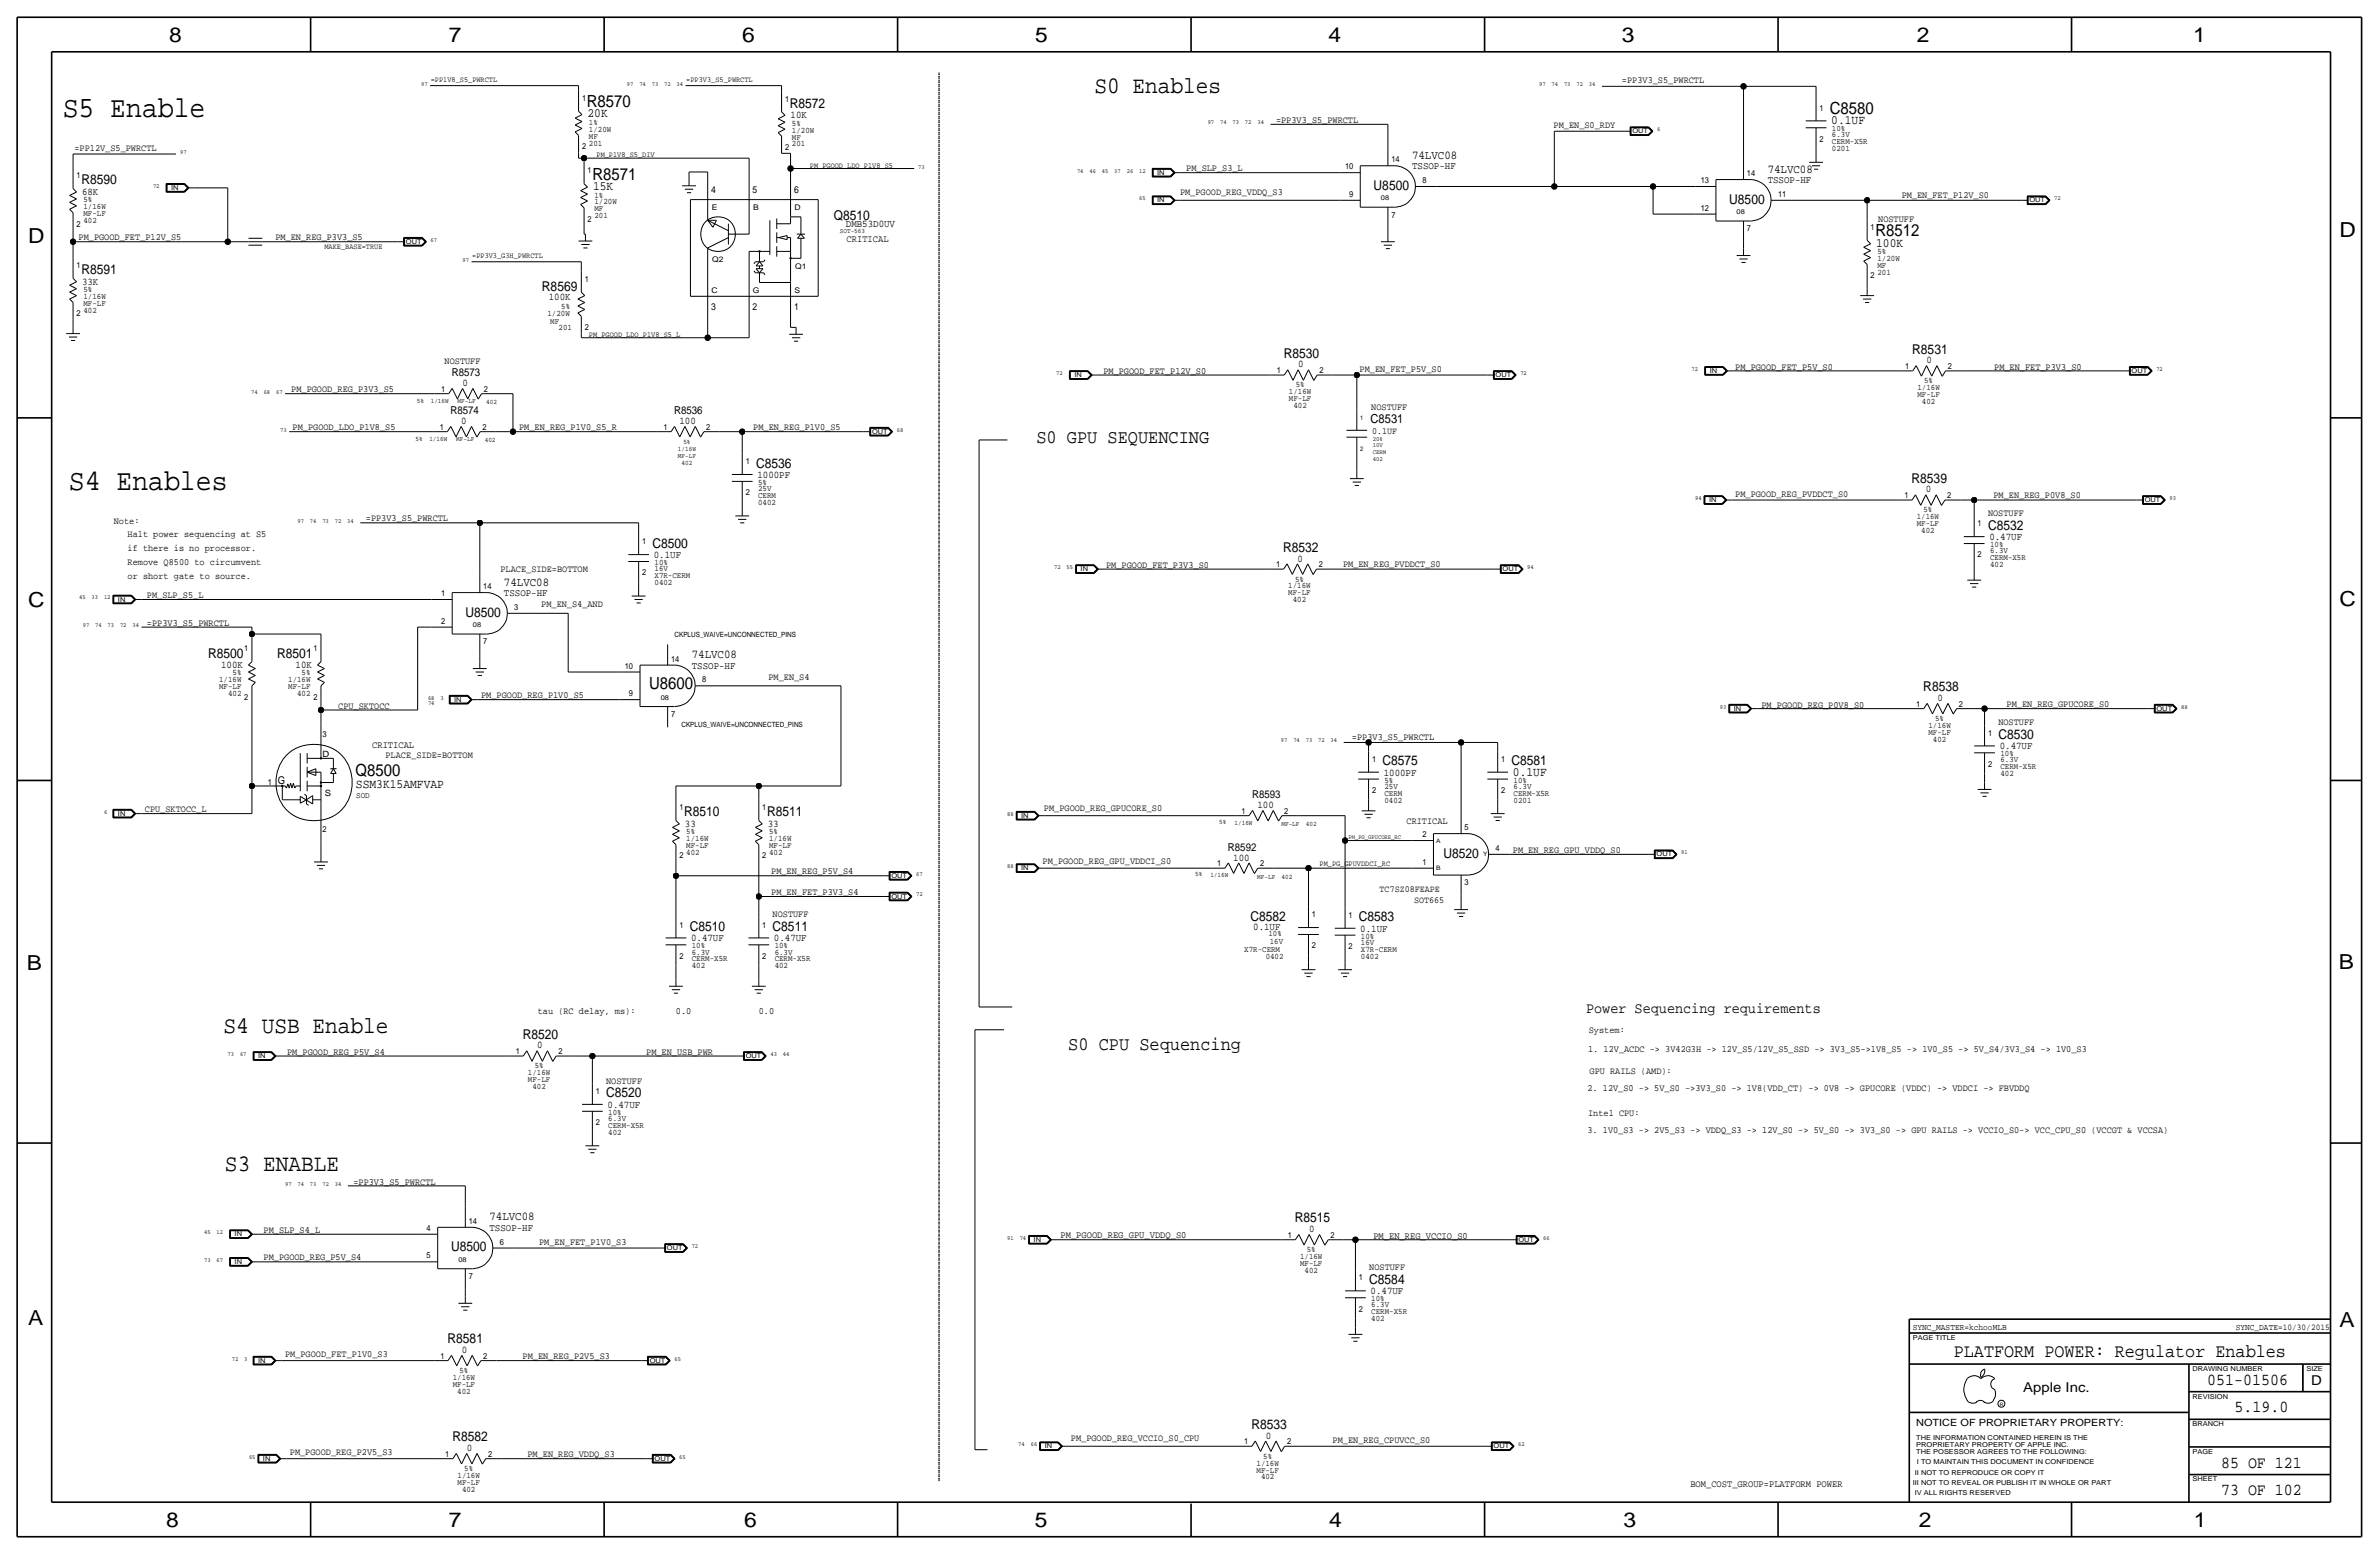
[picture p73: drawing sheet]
<svg xmlns="http://www.w3.org/2000/svg" width="875mm" height="572mm" viewBox="0 0 875 572" stroke-linecap="round" stroke-linejoin="round" font-family="sans-serif">
<defs><g id="words">
<g font-size="10.9">
<text x="23.1" y="42.9">S5 Enable</text>
<text x="25.3" y="180.3">S4 Enables</text>
</g>
<g font-size="8.7">
<text x="402.5" y="34.3">S0 Enables</text>
<text x="82.2" y="380">S4 USB Enable</text>
<text x="82.8" y="430.5">S3 ENABLE</text>
</g>
<g font-size="7.6">
<text x="62.2" y="15.5">8</text>
<text x="165" y="15.5">7</text>
<text x="273" y="15.5">6</text>
<text x="380.7" y="15.5">5</text>
<text x="488.6" y="15.5">4</text>
<text x="596.6" y="15.5">3</text>
<text x="705.1" y="15.5">2</text>
<text x="806.7" y="15.5">1</text>
<text x="10.4" y="89.4">D</text>
<text x="860.5" y="87.1">D</text>
<text x="10.4" y="223.3">C</text>
<text x="860.5" y="222.8">C</text>
<text x="9.8" y="356.6">B</text>
<text x="860.2" y="356.4">B</text>
<text x="10.4" y="487.4">A</text>
<text x="860.5" y="488.2">A</text>
<text x="61.2" y="561.6">8</text>
<text x="165" y="561.6">7</text>
<text x="273.8" y="561.6">6</text>
<text x="380.7" y="561.6">5</text>
<text x="488.9" y="561.6">4</text>
<text x="597.1" y="561.6">3</text>
<text x="705.8" y="561.6">2</text>
<text x="806.9" y="561.6">1</text>
</g>
<g font-size="7">
<text x="381.2" y="162.8">S0 GPU SEQUENCING</text>
<text x="392.9" y="386.1">S0 CPU Sequencing</text>
</g>
<text font-size="6.9" x="718.7" y="499.1">PLATFORM POWER: Regulator Enables</text>
<g font-size="6.2">
<text x="215.8" y="39.4">R8570</text>
<text x="673" y="41.9">C8580</text>
<text x="217.9" y="66">R8571</text>
<text x="689.8" y="86.9">R8512</text>
<text x="238.7" y="253.5">U8600</text>
<text x="130.8" y="285.2">Q8500</text>
<text x="811.9" y="509.3">051-01506</text>
<text x="821.9" y="519.4">5.19.0</text>
<text x="817" y="539.7">85 OF 121</text>
<text x="817" y="549.9">73 OF 102</text>
</g>
<text font-size="5.6" x="583.4" y="372.4">Power Sequencing requirements</text>
<g font-size="5">
<text x="290.5" y="39.6">R8572</text>
<text x="29.9" y="67.8">R8590</text>
<text x="505.2" y="69.9">U8500</text>
<text x="636.1" y="74.9">U8500</text>
<text x="306.7" y="80.8">Q8510</text>
<text x="29.9" y="100.8">R8591</text>
<text x="199.3" y="107.2">R8569</text>
<text x="472.2" y="131.6">R8530</text>
<text x="703.4" y="130">R8531</text>
<text x="278.1" y="172">C8536</text>
<text x="703.1" y="177.5">R8539</text>
<text x="731.2" y="194.8">C8532</text>
<text x="240" y="201.4">C8500</text>
<text x="472" y="202.9">R8532</text>
<text x="171.2" y="226.8">U8500</text>
<text x="76.6" y="241.8">R8500</text>
<text x="102" y="241.8">R8501</text>
<text x="707.4" y="254.3">R8538</text>
<text x="735" y="271.8">C8530</text>
<text x="508.5" y="281.4">C8575</text>
<text x="556" y="281.4">C8581</text>
<text x="251.7" y="300.2">R8510</text>
<text x="282.1" y="300.2">R8511</text>
<text x="530.9" y="315.5">U8520</text>
<text x="459.9" y="338.6">C8582</text>
<text x="499.8" y="338.8">C8583</text>
<text x="253.7" y="342.4">C8510</text>
<text x="284.2" y="342.4">C8511</text>
<text x="192.3" y="382">R8520</text>
<text x="223" y="403.6">C8520</text>
<text x="476.3" y="449.6">R8515</text>
<text x="165.9" y="460.2">U8500</text>
<text x="503.6" y="472.2">C8584</text>
<text x="164.6" y="494">R8581</text>
<text x="850.1" y="509.3">D</text>
<text x="744.2" y="511.8">Apple Inc.</text>
<text x="460.3" y="525.5">R8533</text>
<text x="166.4" y="530.1">R8582</text>
</g>
<g font-size="4.7">
<text x="216.1" y="43.2">20K</text>
<text x="673.6" y="45.7">0.1UF</text>
<text x="218.1" y="69.9">15K</text>
<text x="690.1" y="90.7">100K</text>
<text x="556.5" y="285.2">0.1UF</text>
<text x="130.9" y="289.9">SSM3K15AMFVAP</text>
</g>
<text font-size="4.6" x="504.1" y="155.7">C8531</text>
<g font-size="4.4">
<text x="519.4" y="58.4">74LVC08</text>
<text x="650.2" y="63.5">74LVC08</text>
<text x="185.4" y="215.4">74LVC08</text>
<text x="254.5" y="242.1">74LVC08</text>
<text x="180" y="448.8">74LVC08</text>
</g>
<g font-size="4">
<text x="166.2" y="138.4">R8573</text>
<text x="165.7" y="152.4">R8574</text>
<text x="248" y="152.4">R8536</text>
<text x="460.6" y="293.6">R8593</text>
<text x="451.7" y="312.9">R8592</text>
</g>
<text font-size="3.9" x="102.2" y="288.3">G</text>
<g font-size="3.8">
<text x="290.8" y="43.4">10K</text>
<text x="519.4" y="62.2">TSSOP-HF</text>
<text x="30.2" y="71.6">68K</text>
<text x="650.2" y="67.3">TSSOP-HF</text>
<text x="311.1" y="83.6">DMB53D0UV</text>
<text x="30.2" y="104.6">33K</text>
<text x="201.9" y="110.5">100K</text>
<text x="477.5" y="135.1">0</text>
<text x="708.6" y="133.6">0</text>
<text x="170.1" y="142">0</text>
<text x="169.6" y="156">0</text>
<text x="249.9" y="156">100</text>
<text x="278.6" y="175.8">1000PF</text>
<text x="708.4" y="181.1">0</text>
<text x="731.7" y="198.6">0.47UF</text>
<text x="240.5" y="205.2">0.1UF</text>
<text x="477.2" y="206.5">0</text>
<text x="185.4" y="219.2">TSSOP-HF</text>
<text x="81.3" y="245.6">100K</text>
<text x="108.7" y="245.6">10K</text>
<text x="254.5" y="245.9">TSSOP-HF</text>
<text x="712.7" y="257.8">0</text>
<text x="735.5" y="275.6">0.47UF</text>
<text x="509" y="285.2">1000PF</text>
<text x="462.5" y="297.2">100</text>
<text x="251.9" y="304">33</text>
<text x="282.4" y="304">33</text>
<text x="453.6" y="316.5">100</text>
<text x="461" y="341.9">0.1UF</text>
<text x="254.2" y="346.2">0.47UF</text>
<text x="284.7" y="346.2">0.47UF</text>
<text x="500.3" y="342.6">0.1UF</text>
<text x="197.6" y="385.6">0</text>
<text x="223.5" y="407.4">0.47UF</text>
<text x="180" y="452.6">TSSOP-HF</text>
<text x="481.5" y="453.1">0</text>
<text x="504.1" y="476">0.47UF</text>
<text x="169.9" y="497.6">0</text>
<text x="171.7" y="533.7">0</text>
<text x="465.5" y="529.1">0</text>
</g>
<text font-size="3.7" x="704.8" y="524.5">NOTICE OF PROPRIETARY PROPERTY:</text>
<g font-size="3.6">
<text x="311.4" y="89.2">CRITICAL</text>
<text x="136.9" y="275.1">CRITICAL</text>
<text x="390.1" y="455.2">PM_PGOOD_REG_GPU_VDDQ_S0</text>
<text x="505.2" y="455.7">PM_EN_REG_VCCIO_S0</text>
<text x="621.7" y="546.9">BOM_COST_GROUP=PLATFORM POWER</text>
</g>
<g font-size="3.5">
<text x="596.6" y="30.5">=PP3V3_S5_PWRCTL</text>
<text x="469.3" y="45.2">=PP3V3_S5_PWRCTL</text>
<text x="571.4" y="47.2">PM_EN_S0_RDY</text>
<text x="27.4" y="55.6">=PP12V_S5_PWRCTL</text>
<text x="436.3" y="63">PM_SLP_S3_L</text>
<text x="261.6" y="70.9">4</text>
<text x="276.8" y="70.9">5</text>
<text x="292" y="70.9">6</text>
<text x="434" y="71.9">PM_PGOOD_REG_VDDQ_S3</text>
<text x="699.5" y="72.6">PM_EN_FET_P12V_S0</text>
<text x="690.8" y="81.8">NOSTUFF</text>
<text x="28.9" y="88.4">PM_PGOOD_FET_P12V_S5</text>
<text x="101.3" y="88.1">PM_EN_REG_P3V3_S5</text>
<text x="261.6" y="114">3</text>
<text x="276.8" y="114">2</text>
<text x="292" y="114">1</text>
<text x="163.5" y="133.9">NOSTUFF</text>
<text x="405.8" y="137.4">PM_PGOOD_FET_P12V_S0</text>
<text x="500.1" y="136.9">PM_EN_FET_P5V_S0</text>
<text x="638.3" y="135.9">PM_PGOOD_FET_P5V_S0</text>
<text x="733.5" y="135.9">PM_EN_FET_P3V3_S0</text>
<text x="107.1" y="144">PM_PGOOD_REG_P3V3_S5</text>
<text x="504.4" y="150.9">NOSTUFF</text>
<text x="107.6" y="158">PM_PGOOD_LDO_P1V8_S5</text>
<text x="191" y="158">PM_EN_REG_P1V0_S5_R</text>
<text x="277.1" y="158">PM_EN_REG_P1V0_S5</text>
<text x="504.6" y="159.5">0.1UF</text>
<text x="638.3" y="182.6">PM_PGOOD_REG_PVDDCT_S0</text>
<text x="733.2" y="183.1">PM_EN_REG_P0V8_S0</text>
<text x="134.6" y="191.8">=PP3V3_S5_PWRCTL</text>
<text x="731.2" y="189.7">NOSTUFF</text>
<text x="41.9" y="192.5">Note:</text>
<text x="46.9" y="197.6">Halt power sequencing at S5</text>
<text x="46.9" y="202.7">if there is no processor.</text>
<text x="46.9" y="207.8">Remove Q8500 to circumvent</text>
<text x="406.9" y="208.8">PM_PGOOD_FET_P3V3_S0</text>
<text x="494" y="208.5">PM_EN_REG_PVDDCT_S0</text>
<text x="46.9" y="212.9">or short gate to source.</text>
<text x="184.1" y="210.3">PLACE_SIDE=BOTTOM</text>
<text x="54" y="220">PM_SLP_S5_L</text>
<text x="199.1" y="223.3">PM_EN_S4_AND</text>
<text x="54.1" y="230.1">=PP3V3_S5_PWRCTL</text>
<text x="282.7" y="250.2">PM_EN_S4</text>
<text x="177" y="256.8">PM_PGOOD_REG_P1V0_S5</text>
<text x="124.4" y="260.6">CPU_SKTOCC</text>
<text x="647.9" y="260.3">PM_PGOOD_REG_P0V8_S0</text>
<text x="738.1" y="259.8">PM_EN_REG_GPUCORE_S0</text>
<text x="735" y="266.7">NOSTUFF</text>
<text x="497.3" y="272.3">=PP3V3_S5_PWRCTL</text>
<text x="141.8" y="278.9">PLACE_SIDE=BOTTOM</text>
<text x="53.3" y="298.7">CPU_SKTOCC_L</text>
<text x="384" y="298.2">PM_PGOOD_REG_GPUCORE_S0</text>
<text x="517.3" y="303">CRITICAL</text>
<text x="383.5" y="317.8">PM_PGOOD_REG_GPU_VDDCI_S0</text>
<text x="556.5" y="313.7">PM_EN_REG_GPU_VDDQ_S0</text>
<text x="283.7" y="321.6">PM_EN_REG_P5V_S4</text>
<text x="283.7" y="329.2">PM_EN_FET_P3V3_S4</text>
<text x="507.4" y="327.9">TC7SZ08FEAPE</text>
<text x="520.1" y="332.2">SOT665</text>
<text x="284.2" y="337.3">NOSTUFF</text>
<text x="197.8" y="372.9">tau (RC delay, ms):</text>
<text x="248.6" y="372.9">0.0</text>
<text x="279.1" y="372.9">0.0</text>
<text x="584.4" y="379.7">System:</text>
<text x="105.6" y="387.9">PM_PGOOD_REG_P5V_S4</text>
<text x="237.7" y="387.9">PM_EN_USB_PWR</text>
<text x="584.1" y="386.8">1. 12V_ACDC -&gt; 3V42G3H -&gt; 12V_S5/12V_S5_SSD -&gt; 3V3_S5-&gt;1V8_S5 -&gt; 1V0_S5 -&gt; 5V_S4/3V3_S4 -&gt; 1V0_S3</text>
<text x="584.7" y="395">GPU RAILS (AMD):</text>
<text x="223" y="398.5">NOSTUFF</text>
<text x="583.9" y="401.3">2. 12V_S0 -&gt; 5V_S0 -&gt;3V3_S0 -&gt; 1V8(VDD_CT) -&gt; 0V8 -&gt; GPUCORE (VDDC) -&gt; VDDCI -&gt; FBVDDQ</text>
<text x="584.1" y="410.5">Intel CPU:</text>
<text x="583.9" y="416.6">3. 1V0_S3 -&gt; 2V5_S3 -&gt; VDDQ_S3 -&gt; 12V_S0 -&gt; 5V_S0 -&gt; 3V3_S0 -&gt; GPU RAILS -&gt; VCCIO_S0-&gt; VCC_CPU_S0 (VCCGT &amp; VCCSA)</text>
<text x="130" y="435.6">=PP3V3_S5_PWRCTL</text>
<text x="97" y="453.4">PM_SLP_S4_L</text>
<text x="198.3" y="457.7">PM_EN_FET_P1V0_S3</text>
<text x="97" y="463.6">PM_PGOOD_REG_P5V_S4</text>
<text x="503.6" y="467.1">NOSTUFF</text>
<text x="104.9" y="499.1">PM_PGOOD_FET_P1V0_S3</text>
<text x="192.2" y="499.9">PM_EN_REG_P2V5_S3</text>
<text x="393.9" y="530.1">PM_PGOOD_REG_VCCIO_S0_CPU</text>
<text x="490.2" y="530.6">PM_EN_REG_CPUVCC_S0</text>
<text x="106.6" y="535.2">PM_PGOOD_REG_P2V5_S3</text>
<text x="194" y="535.9">PM_EN_REG_VDDQ_S3</text>
</g>
<g font-size="3.2">
<text x="118.6" y="278.4">D</text>
<text x="119.4" y="292.9">S</text>
<text x="703.5" y="488.9">SYNC_MASTER=kchooMLB</text>
<text x="822.3" y="488.9">SYNC_DATE=10/30/2015</text>
</g>
<g font-size="3.1">
<text x="214.1" y="37.1">1</text>
<text x="288.7" y="37.3">1</text>
<text x="669.2" y="40.6">1</text>
<text x="216.6" y="46">1%</text>
<text x="291.3" y="46.2">5%</text>
<text x="216.6" y="48.5">1/20W</text>
<text x="216.6" y="53.6">201</text>
<text x="216.6" y="51.1">MF</text>
<text x="291.3" y="48.8">1/20W</text>
<text x="291.3" y="51.3">MF</text>
<text x="291.3" y="53.8">201</text>
<text x="669.2" y="52.1">2</text>
<text x="673.8" y="48.3">10%</text>
<text x="673.8" y="53.1">CERM-X5R</text>
<text x="673.8" y="50.5">6.3V</text>
<text x="214.1" y="54.9">2</text>
<text x="288.7" y="55.1">2</text>
<text x="511.8" y="59.7">14</text>
<text x="673.8" y="55.6">0201</text>
<text x="28.1" y="65.5">1</text>
<text x="216.1" y="63.8">1</text>
<text x="494.7" y="62.2">10</text>
<text x="642.6" y="64.8">14</text>
<text x="523.2" y="67.3">8</text>
<text x="625.5" y="67.3">13</text>
<text x="30.7" y="74.4">5%</text>
<text x="30.7" y="77">1/16W</text>
<text x="218.6" y="77.7">MF</text>
<text x="218.6" y="75.2">1/20W</text>
<text x="218.6" y="72.6">1%</text>
<text x="496.3" y="72.4">9</text>
<text x="625.5" y="77.5">12</text>
<text x="654" y="72.4">11</text>
<text x="28.1" y="83.3">2</text>
<text x="30.7" y="79.5">MF-LF</text>
<text x="30.7" y="82">402</text>
<text x="216.1" y="81.5">2</text>
<text x="218.6" y="80.3">201</text>
<text x="511.8" y="80">7</text>
<text x="642.6" y="85.1">7</text>
<text x="688" y="84.6">1</text>
<text x="690.6" y="93.5">5%</text>
<text x="28.1" y="98.6">1</text>
<text x="690.6" y="96">1/20W</text>
<text x="690.6" y="98.6">MF</text>
<text x="690.6" y="101.1">201</text>
<text x="30.7" y="107.4">5%</text>
<text x="215.1" y="103.6">1</text>
<text x="688" y="102.4">2</text>
<text x="30.7" y="110">1/16W</text>
<text x="30.7" y="112.5">MF-LF</text>
<text x="206.5" y="113.8">5%</text>
<text x="28.1" y="116.3">2</text>
<text x="30.7" y="115.1">402</text>
<text x="201.4" y="116.3">1/20W</text>
<text x="202.4" y="119.1">MF</text>
<text x="205.4" y="121.4">201</text>
<text x="215.1" y="121.4">2</text>
<text x="469.6" y="137.2">1</text>
<text x="485.3" y="137.2">2</text>
<text x="700.7" y="135.6">1</text>
<text x="716.5" y="135.6">2</text>
<text x="476.6" y="142.5">5%</text>
<text x="705.2" y="143.5">1/16W</text>
<text x="707.7" y="141">5%</text>
<text x="162.2" y="144">1</text>
<text x="178" y="144">2</text>
<text x="474.1" y="145">1/16W</text>
<text x="474.1" y="147.6">MF-LF</text>
<text x="705.2" y="146.1">MF-LF</text>
<text x="706.9" y="148.6">402</text>
<text x="475.8" y="150.1">402</text>
<text x="161.7" y="158">1</text>
<text x="177.5" y="158">2</text>
<text x="244" y="158">1</text>
<text x="259.8" y="158">2</text>
<text x="274.3" y="170.7">1</text>
<text x="278.8" y="178.3">5%</text>
<text x="274.3" y="182.1">2</text>
<text x="278.8" y="180.6">25V</text>
<text x="278.8" y="185.7">0402</text>
<text x="278.8" y="183.1">CERM</text>
<text x="700.5" y="183.1">1</text>
<text x="716.2" y="183.1">2</text>
<text x="705" y="191">1/16W</text>
<text x="707.5" y="188.5">5%</text>
<text x="705" y="193.5">MF-LF</text>
<text x="706.6" y="196.1">402</text>
<text x="727.4" y="193.5">1</text>
<text x="236.2" y="200.2">1</text>
<text x="732" y="201.2">10%</text>
<text x="732" y="203.5">6.3V</text>
<text x="240.7" y="207.8">10%</text>
<text x="469.3" y="208.5">1</text>
<text x="485.1" y="208.5">2</text>
<text x="727.4" y="205">2</text>
<text x="732" y="208.5">402</text>
<text x="732" y="206">CERM-X5R</text>
<text x="236.2" y="211.6">2</text>
<text x="240.7" y="212.6">X7R-CERM</text>
<text x="240.7" y="210.1">16V</text>
<text x="240.7" y="215.1">0402</text>
<text x="476.3" y="213.9">5%</text>
<text x="162.2" y="219.2">1</text>
<text x="177.7" y="216.7">14</text>
<text x="473.9" y="218.9">MF-LF</text>
<text x="473.9" y="216.4">1/16W</text>
<text x="475.5" y="221.5">402</text>
<text x="189.2" y="224.3">3</text>
<text x="162.2" y="229.4">2</text>
<text x="89.9" y="239.5">1</text>
<text x="115.3" y="239.5">1</text>
<text x="177.7" y="237">7</text>
<text x="229.8" y="245.9">10</text>
<text x="246.8" y="243.3">14</text>
<text x="80.6" y="251">1/16W</text>
<text x="85.6" y="248.4">5%</text>
<text x="106" y="251">1/16W</text>
<text x="111" y="248.4">5%</text>
<text x="258.3" y="251">8</text>
<text x="80.6" y="253.5">MF-LF</text>
<text x="83.9" y="256">402</text>
<text x="89.9" y="257.3">2</text>
<text x="106" y="253.5">MF-LF</text>
<text x="109.3" y="256">402</text>
<text x="115.3" y="257.3">2</text>
<text x="231.3" y="256">9</text>
<text x="246.8" y="263.7">7</text>
<text x="704.8" y="259.8">1</text>
<text x="720.5" y="259.8">2</text>
<text x="709.3" y="267.7">1/16W</text>
<text x="711.8" y="265.2">5%</text>
<text x="118.6" y="271">3</text>
<text x="709.3" y="270.3">MF-LF</text>
<text x="711" y="272.8">402</text>
<text x="731.2" y="270.5">1</text>
<text x="504.6" y="280.2">1</text>
<text x="552.1" y="280.2">1</text>
<text x="731.2" y="281.9">2</text>
<text x="735.8" y="278.1">10%</text>
<text x="735.8" y="280.4">6.3V</text>
<text x="509.2" y="287.8">5%</text>
<text x="556.7" y="287.8">10%</text>
<text x="735.8" y="283">CERM-X5R</text>
<text x="735.8" y="285.5">402</text>
<text x="98.5" y="288.5">1</text>
<text x="131" y="293.4">SOD</text>
<text x="504.6" y="291.6">2</text>
<text x="509.2" y="290.1">25V</text>
<text x="509.2" y="292.6">CERM</text>
<text x="552.1" y="291.6">2</text>
<text x="556.7" y="292.6">CERM-X5R</text>
<text x="556.7" y="290.1">6.3V</text>
<text x="249.9" y="297.9">1</text>
<text x="280.4" y="297.9">1</text>
<text x="456.6" y="299.2">1</text>
<text x="472.4" y="299.2">2</text>
<text x="509.2" y="295.1">0402</text>
<text x="556.7" y="295.1">0201</text>
<text x="118.6" y="305.8">2</text>
<text x="538.7" y="305.3">5</text>
<text x="252.4" y="306.8">5%</text>
<text x="252.4" y="309.4">1/16W</text>
<text x="252.4" y="311.9">MF-LF</text>
<text x="282.9" y="306.8">5%</text>
<text x="282.9" y="309.4">1/16W</text>
<text x="282.9" y="311.9">MF-LF</text>
<text x="523.2" y="307.8">2</text>
<text x="249.9" y="315.7">2</text>
<text x="252.4" y="314.5">402</text>
<text x="280.4" y="315.7">2</text>
<text x="282.9" y="314.5">402</text>
<text x="550.1" y="312.9">4</text>
<text x="447.7" y="318.5">1</text>
<text x="463.5" y="318.5">2</text>
<text x="523.2" y="318">1</text>
<text x="538.7" y="325.6">3</text>
<text x="249.9" y="341.1">1</text>
<text x="280.4" y="341.1">1</text>
<text x="482.5" y="337.3">1</text>
<text x="496" y="337.6">1</text>
<text x="466.5" y="344.2">10%</text>
<text x="467.1" y="347.2">16V</text>
<text x="500.6" y="347.5">16V</text>
<text x="500.6" y="345.2">10%</text>
<text x="249.9" y="352.6">2</text>
<text x="254.5" y="348.7">10%</text>
<text x="254.5" y="353.6">CERM-X5R</text>
<text x="254.5" y="351">6.3V</text>
<text x="280.4" y="352.6">2</text>
<text x="284.9" y="348.7">10%</text>
<text x="284.9" y="353.6">CERM-X5R</text>
<text x="284.9" y="351">6.3V</text>
<text x="457.7" y="350">X7R-CERM</text>
<text x="465.5" y="352.6">0402</text>
<text x="482.5" y="348.7">2</text>
<text x="496" y="349">2</text>
<text x="500.6" y="350">X7R-CERM</text>
<text x="500.6" y="352.6">0402</text>
<text x="254.5" y="356.1">402</text>
<text x="284.9" y="356.1">402</text>
<text x="189.7" y="387.6">1</text>
<text x="205.4" y="387.6">2</text>
<text x="194.2" y="395.5">1/16W</text>
<text x="196.7" y="392.9">5%</text>
<text x="194.2" y="398">MF-LF</text>
<text x="195.8" y="400.6">402</text>
<text x="219.2" y="402.3">1</text>
<text x="219.2" y="413.8">2</text>
<text x="223.7" y="410">10%</text>
<text x="223.7" y="412.2">6.3V</text>
<text x="223.7" y="414.8">CERM-X5R</text>
<text x="223.7" y="417.3">402</text>
<text x="156.9" y="452.6">4</text>
<text x="172.4" y="450.1">14</text>
<text x="473.7" y="455.2">1</text>
<text x="489.4" y="455.2">2</text>
<text x="183.8" y="457.7">6</text>
<text x="480.6" y="460.5">5%</text>
<text x="156.9" y="462.8">5</text>
<text x="478.2" y="463">1/16W</text>
<text x="478.2" y="465.6">MF-LF</text>
<text x="172.4" y="470.4">7</text>
<text x="479.8" y="468.1">402</text>
<text x="499.8" y="470.9">1</text>
<text x="504.4" y="478.5">10%</text>
<text x="499.8" y="482.3">2</text>
<text x="504.4" y="480.8">6.3V</text>
<text x="504.4" y="483.4">CERM-X5R</text>
<text x="504.4" y="485.9">402</text>
<text x="162" y="499.6">1</text>
<text x="177.7" y="499.6">2</text>
<text x="166.5" y="507.5">1/16W</text>
<text x="169" y="505">5%</text>
<text x="166.5" y="510">MF-LF</text>
<text x="168.2" y="512.6">402</text>
<text x="457.7" y="531.1">1</text>
<text x="473.4" y="531.1">2</text>
<text x="163.8" y="535.7">1</text>
<text x="179.5" y="535.7">2</text>
<text x="462.2" y="539">1/16W</text>
<text x="464.6" y="536.4">5%</text>
<text x="168.3" y="543.6">1/16W</text>
<text x="170.8" y="541">5%</text>
<text x="462.2" y="541.5">MF-LF</text>
<text x="463.8" y="544.1">402</text>
<text x="168.3" y="546.1">MF-LF</text>
<text x="169.9" y="548.6">402</text>
</g>
<g font-size="2.9">
<text x="158.4" y="30.2">=PP1V8_S5_PWRCTL</text>
<text x="252.4" y="30.2">=PP3V3_S5_PWRCTL</text>
<text x="219.4" y="57.7">PM_P1V8_S5_DIV</text>
<text x="297.9" y="61.7">PM_PGOOD_LDO_P1V8_S5</text>
<text x="261.8" y="77.2">E</text>
<text x="277" y="77.2">B</text>
<text x="292.2" y="77.2">D</text>
<text x="119.3" y="91.7">MAKE_BASE=TRUE</text>
<text x="173.7" y="95">=PP3V3_G3H_PWRCTL</text>
<text x="262" y="96.3">Q2</text>
<text x="292.5" y="98.8">Q1</text>
<text x="261.7" y="107.7">C</text>
<text x="276.8" y="107.7">G</text>
<text x="292.3" y="107.7">S</text>
<text x="216.6" y="124">PM_PGOOD_LDO_P1V8_S5_L</text>
<text x="485.3" y="318.5">PM_PG_GPUVDDCI_RC</text>
</g>
<g font-size="2.6">
<text x="248.1" y="234.4">CKPLUS_WAIVE=UNCONNECTED_PINS</text>
<text x="250.6" y="267.5">CKPLUS_WAIVE=UNCONNECTED_PINS</text>
</g>
<g font-size="2.5">
<text x="600.4" y="49">OUT</text>
<text x="425.7" y="64.3">IN</text>
<text x="62.9" y="69.9">IN</text>
<text x="425.7" y="74.4">IN</text>
<text x="507.9" y="73.7">08</text>
<text x="746.5" y="74.4">OUT</text>
<text x="638.8" y="78.7">08</text>
<text x="149.3" y="89.7">OUT</text>
<text x="308.9" y="85.9">SOT-563</text>
<text x="628.9" y="137.2">IN</text>
<text x="784" y="137.2">OUT</text>
<text x="395.2" y="138.7">IN</text>
<text x="550.1" y="138.7">OUT</text>
<text x="153.3" y="148.1">5%</text>
<text x="158.4" y="148.3">1/16W</text>
<text x="168.3" y="148.3">MF-LF</text>
<text x="178.8" y="148.6">402</text>
<text x="320.8" y="159.5">OUT</text>
<text x="152.8" y="162.1">5%</text>
<text x="157.9" y="162.3">1/16W</text>
<text x="167.8" y="162.3">MF-LF</text>
<text x="178.3" y="162.6">402</text>
<text x="249.4" y="165.9">1/16W</text>
<text x="251.4" y="163.3">5%</text>
<text x="249.4" y="168.4">MF-LF</text>
<text x="250.7" y="170.9">402</text>
<text x="628.6" y="184.7">IN</text>
<text x="788.9" y="184.7">OUT</text>
<text x="397.5" y="210.1">IN</text>
<text x="552.7" y="210.1">OUT</text>
<text x="43.4" y="221.2">IN</text>
<text x="173.9" y="230.6">08</text>
<text x="243" y="257.3">08</text>
<text x="167.1" y="258.1">IN</text>
<text x="637.7" y="261.4">IN</text>
<text x="793.2" y="261.4">OUT</text>
<text x="43.4" y="300">IN</text>
<text x="375.6" y="300.7">IN</text>
<text x="448.5" y="303">5%</text>
<text x="454.1" y="303.3">1/16W</text>
<text x="471.4" y="303.8">MF-LF</text>
<text x="480.3" y="303.8">402</text>
<text x="609.3" y="315">OUT</text>
<text x="327.9" y="322.8">OUT</text>
<text x="375.6" y="320">IN</text>
<text x="439.6" y="322.3">5%</text>
<text x="445.2" y="322.6">1/16W</text>
<text x="462.5" y="323.1">MF-LF</text>
<text x="471.4" y="323.1">402</text>
<text x="327.9" y="330.5">OUT</text>
<text x="94.9" y="389.1">IN</text>
<text x="274.3" y="389.1">OUT</text>
<text x="86.3" y="454.7">IN</text>
<text x="245.3" y="459.7">OUT</text>
<text x="380.2" y="456.7">IN</text>
<text x="558.5" y="456.7">OUT</text>
<text x="86.3" y="464.8">IN</text>
<text x="168.6" y="464.1">08</text>
<text x="703.5" y="492.8">PAGE TITLE</text>
<text x="94.9" y="501.1">IN</text>
<text x="239" y="501.1">OUT</text>
<text x="806.4" y="504.2">DRAWING NUMBER</text>
<text x="848.3" y="504.2">SIZE</text>
<text x="806.4" y="514.4">REVISION</text>
<text x="806.4" y="524.5">BRANCH</text>
<text x="384.3" y="532.6">IN</text>
<text x="549.4" y="532.6">OUT</text>
<text x="704.8" y="532.1">PROPRIETARY PROPERTY OF APPLE INC.</text>
<text x="704.8" y="529.6">THE INFORMATION CONTAINED HEREIN IS THE</text>
<text x="96.7" y="537.2">IN</text>
<text x="240.7" y="537.2">OUT</text>
<text x="704.8" y="534.7">THE POSESSOR AGREES TO THE FOLLOWING:</text>
<text x="705.1" y="538.5">I TO MAINTAIN THIS DOCUMENT IN CONFIDENCE</text>
<text x="806.4" y="534.7">PAGE</text>
<text x="704.3" y="542.3">II NOT TO REPRODUCE OR COPY IT</text>
<text x="806.4" y="544.8">SHEET</text>
<text x="703.5" y="546.1">III NOT TO REVEAL OR PUBLISH IT IN WHOLE OR PART</text>
<text x="704.3" y="549.9">IV ALL RIGHTS RESERVED</text>
</g>
<g font-size="2.3">
<text x="154.9" y="31.5">97</text>
<text x="230.6" y="31.5">97</text>
<text x="235.2" y="31.5">74</text>
<text x="239.7" y="31.5">73</text>
<text x="244.3" y="31.5">72</text>
<text x="248.9" y="31.5">34</text>
<text x="566.1" y="31.7">97</text>
<text x="570.7" y="31.7">74</text>
<text x="575.3" y="31.7">73</text>
<text x="579.8" y="31.7">72</text>
<text x="584.4" y="31.7">34</text>
<text x="444.2" y="45.7">97</text>
<text x="448.8" y="45.7">74</text>
<text x="453.3" y="45.7">73</text>
<text x="457.9" y="45.7">72</text>
<text x="462.5" y="45.7">34</text>
<text x="609.5" y="48.3">6</text>
<text x="66.3" y="56.6">97</text>
<text x="337.8" y="62">73</text>
<text x="396.1" y="63.5">74</text>
<text x="400.7" y="63.5">46</text>
<text x="405.3" y="63.5">45</text>
<text x="409.9" y="63.5">37</text>
<text x="414.4" y="63.5">26</text>
<text x="419" y="63.5">12</text>
<text x="56.3" y="69.1">72</text>
<text x="419" y="73.7">65</text>
<text x="755.5" y="73.7">72</text>
<text x="158.4" y="88.9">67</text>
<text x="170.1" y="96.3">97</text>
<text x="388.5" y="137.9">72</text>
<text x="559.2" y="137.9">72</text>
<text x="622.2" y="136.4">72</text>
<text x="793.1" y="136.4">72</text>
<text x="92.4" y="144.8">74</text>
<text x="97" y="144.8">68</text>
<text x="101.6" y="144.8">67</text>
<text x="500.3" y="154.4">1</text>
<text x="103.1" y="158.7">73</text>
<text x="329.8" y="158.8">68</text>
<text x="500.3" y="165.9">2</text>
<text x="504.9" y="162.1">20%</text>
<text x="504.9" y="164.3">10V</text>
<text x="504.9" y="166.9">CERM</text>
<text x="504.9" y="169.4">402</text>
<text x="623.5" y="183.9">94</text>
<text x="798" y="183.9">93</text>
<text x="109.4" y="192.3">97</text>
<text x="114" y="192.3">74</text>
<text x="118.6" y="192.3">73</text>
<text x="123.1" y="192.3">72</text>
<text x="127.7" y="192.3">34</text>
<text x="387.8" y="209.3">72</text>
<text x="392.3" y="209.3">55</text>
<text x="561.7" y="209.3">94</text>
<text x="29.1" y="220.5">45</text>
<text x="33.7" y="220.5">33</text>
<text x="38.3" y="220.5">12</text>
<text x="30.4" y="230.6">97</text>
<text x="35" y="230.6">74</text>
<text x="39.6" y="230.6">73</text>
<text x="44.1" y="230.6">72</text>
<text x="48.7" y="230.6">34</text>
<text x="157.4" y="257.3">68</text>
<text x="162" y="257.3">3</text>
<text x="157.4" y="259.1">74</text>
<text x="632.6" y="260.6">93</text>
<text x="802.3" y="260.6">88</text>
<text x="471.1" y="273">97</text>
<text x="475.7" y="273">74</text>
<text x="480.3" y="273">73</text>
<text x="484.9" y="273">72</text>
<text x="489.4" y="273">34</text>
<text x="38.3" y="299.2">6</text>
<text x="370.5" y="300">88</text>
<text x="496" y="308.6">PM_PG_GPUCORE_RC</text>
<text x="528.2" y="309.9">A</text>
<text x="545.5" y="315">Y</text>
<text x="618.4" y="314.2">91</text>
<text x="337" y="322.1">67</text>
<text x="370.5" y="319.3">88</text>
<text x="528.2" y="319.8">B</text>
<text x="337" y="329.7">72</text>
<text x="83.7" y="388.4">73</text>
<text x="88.3" y="388.4">67</text>
<text x="283.4" y="388.4">43</text>
<text x="287.9" y="388.4">44</text>
<text x="104.9" y="436.1">97</text>
<text x="109.4" y="436.1">74</text>
<text x="114" y="436.1">73</text>
<text x="118.6" y="436.1">72</text>
<text x="123.2" y="436.1">34</text>
<text x="75.1" y="453.9">45</text>
<text x="79.7" y="453.9">12</text>
<text x="370.5" y="455.9">91</text>
<text x="375.1" y="455.9">74</text>
<text x="567.6" y="455.9">66</text>
<text x="254.4" y="459">72</text>
<text x="75.1" y="464.1">73</text>
<text x="79.7" y="464.1">67</text>
<text x="85.3" y="500.4">72</text>
<text x="89.9" y="500.4">3</text>
<text x="248.1" y="500.4">65</text>
<text x="374.5" y="531.9">74</text>
<text x="379.1" y="531.9">66</text>
<text x="558.4" y="531.9">62</text>
<text x="91.6" y="536.4">65</text>
<text x="249.8" y="536.4">65</text>
</g>
<text font-size="1.8" x="735.5" y="516.9">R</text>
</g></defs>
<g fill="none" stroke="#000" stroke-width=".37">
<path d="M158.2 31.5h54.6zM212.8 31.5v1.8zM212.8 33.3v7.6zM252.2 31.5h35.3zM287.5 31.5v2zM287.5 33.5v7.6zM589.2 31.8h52.1zM641.3 31.7v26.7zM641.3 31.8h26.7zM668 31.8v5zM668 36.8v7.7zM26.9 56.6h37.8z"/>
<path d="M26.9 56.6v5.1zM211.5 43.4l2.6-1.2zM211.5 48.5l2.6-1.3zM211.5 46l2.6-1.3zM211.5 48.5l1.3 1.3zM211.5 46l2.6 1.2zM211.5 43.4l2.6 1.3zM212.8 40.9l1.3 1.3zM212.8 56.1v2.1zM212.8 58.2h2zM212.8 49.8v6.3zM214.8 58.2v1.7z"/>
<path d="M214.8 59.9v7.7zM214.8 58.2h60.7zM275.5 58.2v7.6zM286.2 43.7l2.5-1.3zM286.2 48.8l2.5-1.3zM286.2 46.2l2.5-1.2zM286.2 48.8l1.3 1.2zM286.2 46.2l2.5 1.3zM286.2 43.7l2.5 1.3zM287.5 41.1l1.2 1.3zM287.5 56.4h3.3zM287.5 50v6.4z"/>
<path d="M290.8 56.4v5.6zM467.3 45.7h43.2zM510.5 45.7v7.6zM510.5 53.3v7.7zM571.7 48.3h25.7zM571.7 48.3v20.3zM597.4 48.3h2.5zM599.6 49.8h6.8zM599.6 46.7v3.1zM599.6 46.7h6.8zM599.7 46.8v2.9zM599.7 49.7h6.6z"/>
<path d="M599.7 46.8h6.6zM599.8 46.9v2.7zM599.8 49.6h6.5zM599.8 46.9h6.5zM599.9 47h6.3zM599.9 47v2.5zM599.9 49.5h6.3zM606.2 47l1.3 1.3zM606.2 49.5l1.3-1.2zM606.3 46.9l1.4 1.4zM606.3 49.6l1.4-1.3zM606.3 46.8l1.5 1.5z"/>
<path d="M606.3 49.7l1.5-1.4zM606.4 46.7l1.6 1.6zM606.4 49.8l1.6-1.5zM641.3 58.4v7.6zM664.2 47h7.6zM664.2 44.5h7.6zM665.4 59.7h5.1zM668 54.6v2.6zM668 47v7.6zM668 57.2v2.5zM25.6 77l1.3 1.2zM25.6 74.4l2.5 1.3z"/>
<path d="M25.6 71.9l2.5 1.3zM25.6 71.9l2.5-1.3zM25.6 77l2.5-1.3zM25.6 74.4l2.5-1.2zM26.9 69.3l1.2 1.3zM26.9 61.7v7.6zM26.9 78.2v6.4zM61.1 67.5v3.2zM61.1 70.7h6.8zM61.1 67.5h6.8zM61.2 67.6h6.7zM61.2 67.6v3z"/>
<path d="M61.2 70.6h6.7zM61.3 67.7v2.8zM61.3 70.5h6.5zM61.3 67.7h6.5zM61.4 67.8h6.4zM61.4 67.8v2.6zM61.4 70.4h6.4zM67.8 70.4l1.2-1.3zM67.8 67.8l1.2 1.3zM67.8 70.5l1.4-1.4zM67.8 67.7l1.4 1.4zM67.9 67.6l1.4 1.5z"/>
<path d="M67.9 70.6l1.4-1.5zM67.9 70.7l1.6-1.6zM67.9 67.5l1.6 1.6zM69 69.1h2.6zM71.6 69.1h12.2zM83.8 69.1v19.8zM213.6 75.2l1.2 1.3zM213.6 72.6l2.5 1.3zM213.6 70.1l2.5 1.3zM213.6 70.1l2.5-1.3zM213.6 75.2l2.5-1.3zM213.6 72.6l2.5-1.2z"/>
<path d="M214.8 67.6l1.3 1.2zM214.8 76.5v6.3zM250.9 68.3h5.1zM251.9 69.6h3.1zM252.7 70.9h1.5zM253.4 63.2v2.6zM253.4 63.2h6.9zM253.4 65.8v2.5zM253.9 73.4h47zM253.9 73.4v35.6zM260.3 63.2v2.6zM260.3 65.8v15.2z"/>
<path d="M275.5 65.8v20.3zM290.8 62h45.4zM290.8 62v3.8zM290.8 65.8v13.7zM290.8 79.5v.5zM290.8 79.8h3.8zM294.6 79.8v6.3zM300.9 73.4v35.6zM423.8 61.9v3.2zM423.8 65.1h6.8zM423.8 72.1v3.1zM423.8 75.2h6.8z"/>
<path d="M423.8 61.9h6.8zM423.8 72.1h6.8zM423.9 62h6.7zM423.9 72.2h6.7zM423.9 62v3zM423.9 65h6.7zM423.9 72.2v2.9zM423.9 75.1h6.7zM424 62.1v2.8zM424 64.9h6.5zM424 72.3v2.7zM424 75h6.5z"/>
<path d="M424 62.1h6.5zM424 72.3h6.5zM424.1 62.2h6.4zM424.1 62.2v2.6zM424.1 64.8h6.4zM424.1 72.4h6.4zM424.1 72.4v2.5zM424.1 74.9h6.4zM430.5 62.2l1.2 1.3zM430.5 72.4l1.2 1.3zM430.5 64.8l1.2-1.3zM430.5 74.9l1.2-1.2z"/>
<path d="M430.5 62.1l1.4 1.4zM430.5 72.3l1.4 1.4zM430.5 64.9l1.4-1.4zM430.5 75l1.4-1.3zM430.6 65l1.5-1.5zM430.6 75.1l1.5-1.4zM430.6 62l1.5 1.5zM430.6 72.2l1.5 1.5zM430.6 61.9l1.6 1.6zM430.6 72.1l1.6 1.6zM430.6 65.1l1.6-1.6zM430.6 75.2l1.6-1.5z"/>
<path d="M431.7 63.5h2.6zM431.7 73.7h2.6zM434.3 63.5h58.4zM434.3 73.7h58.4zM492.7 73.7h7.6zM492.7 63.5h7.6zM500.3 76.2h12.7zM500.3 61v15.2zM500.3 61h12.7zM510.5 76.2v7.6zM513 61a7.6 7.6 0 0 1 7.6 7.5 7.6 7.6 0 0 1-7.5 7.7M520.6 68.6h7.7z"/>
<path d="M528.3 68.6h43.4zM571.7 68.6h36.3zM608 68.6v10.1zM608 78.7h15.5zM608 68.6h15.5zM623.5 78.7h7.6zM623.5 68.6h7.6zM631.1 66v15.3zM631.1 66h12.7zM643.8 66a7.6 7.6 0 0 1 7.6 7.6 7.6 7.6 0 0 1-7.5 7.7M651.5 73.7h7.6zM659.1 73.7h27.7z"/>
<path d="M666.4 61h3.1zM667.2 62.2h1.5zM686.8 73.7h56.6zM686.8 73.7v7.1zM743.4 73.7h2.5zM745.6 72.1h6.8zM745.6 75.2h6.8zM745.6 72.1v3.1zM745.7 72.2v2.9zM745.7 75.1h6.7zM745.7 72.2h6.7zM745.8 72.3h6.5z"/>
<path d="M745.8 72.3v2.7zM745.8 75h6.5zM745.9 72.4h6.4zM745.9 72.4v2.5zM745.9 74.9h6.4zM752.3 72.4l1.3 1.3zM752.3 74.9l1.3-1.2zM752.3 72.3l1.4 1.4zM752.4 75.1l1.5-1.4zM752.4 72.2l1.5 1.5zM752.4 72.1l1.6 1.6zM753.7 73.7l-1.4 1.3z"/>
<path d="M754 73.7l-1.6 1.5zM26.9 88.9h56.9zM26.9 88.9v5.8zM26.9 84.6v4.3zM26.9 94.7v7.7zM83.8 88.9h7.6zM91.4 90.2h5.1zM91.4 88.9h5.1zM91.4 87.6h5.1zM96.5 88.9h49.8zM146.3 88.9h2.5zM148.5 90.5h6.8z"/>
<path d="M148.5 87.3v3.2zM148.5 87.3h6.8zM148.6 87.4h6.6zM148.6 87.4v3zM148.6 90.4h6.6zM148.7 87.5v2.8zM148.7 90.3h6.5zM148.7 87.5h6.5zM148.8 87.6h6.3zM148.8 87.6v2.6zM148.8 90.2h6.3zM155.1 90.2l1.3-1.3z"/>
<path d="M155.1 87.6l1.3 1.3zM155.2 90.3l1.4-1.4zM155.2 87.5l1.4 1.4zM155.2 87.4l1.5 1.5zM155.3 87.3l1.6 1.6zM155.3 90.5l1.6-1.6zM156.7 88.9l-1.5 1.5zM173.4 96.3h40.4zM212.8 88.6h5.1zM213.8 96.3v3.5zM213.8 99.8v7.6zM213.8 89.9h3.1z"/>
<path d="M214.6 91.2h1.5zM214.8 82.8v3.3zM214.8 86.1h.5zM215.3 86.1v2.5zM260.3 81l1.9 2.6zM260.3 91.2v25.4zM260.3 91.2l7.6-3.8zM260.3 81h3.2zM260.3 81l7.6 3.8zM263.5 81l-1.3 2.6zM267.9 82.3v7.6zM267.9 86.1h7.6z"/>
<path d="M275.5 92.5v24.1zM275.5 92.5h7.7zM277.3 99.6l.5 .7zM277.8 96.3l-.5 .7zM277.8 96.3h3.1zM278.1 98.8h2.5zM278.1 97.8h2.5zM278.1 98.8l1.2 1.5zM279.2 92.3h.3v.3h-.3zM279.3 96.3l-1.2 1.5zM279.3 97.8v1zM279.3 92.5v3.8z"/>
<path d="M279.3 96.3l1.3 1.5zM280.6 98.8l-1.3 1.5zM281.4 95.5l-.5 .8zM283.2 81v12.7zM285.7 87.4h.8zM285.7 90.6v3.8zM285.7 85.4v3.9zM285.7 80.4v3.8zM285.7 82.3h5.1zM285.7 92.5h5.1zM286.5 87.4l3 .7zM286.5 87.4l3-.8z"/>
<path d="M289.5 87.4h1.3zM289.5 86.6v1.5zM290.6 94.8h.4v.4h-.4zM290.8 87.4v16.2zM290.8 80v2.3zM290.8 95h3.8zM293.1 86.1h3zM293.3 87.6h2.6zM294.6 86.1l-1.3 1.5zM294.6 87.6v7.4zM294.6 86.1l1.3 1.5zM507.9 88.9h5.1z"/>
<path d="M509 90.2h3zM509.7 91.4h1.6zM510.5 83.8v2.6zM510.5 86.4v2.5zM631.1 81.3h12.7zM638.8 94h5zM639.8 95.3h3zM640.5 96.5h1.6zM641.3 88.9v2.5zM641.3 81.3v7.6zM641.3 91.4v2.6zM685.5 96l1.3 1.3z"/>
<path d="M685.5 93.5l2.5 1.2zM685.5 90.9l2.5 1.3zM685.5 90.9l2.5-1.2zM685.5 96l2.5-1.3zM685.5 93.5l2.5-1.3zM686.8 80.8v7.6zM686.8 97.3v6.3zM686.8 88.4l1.2 1.3zM25.6 110l1.3 1.3zM25.6 107.4l2.5 1.3zM25.6 104.9l2.5 1.3zM25.6 104.9l2.5-1.3z"/>
<path d="M25.6 110l2.5-1.3zM25.6 107.4l2.5-1.2zM26.9 102.4l1.2 1.2zM26.9 117.6v2.5zM26.9 111.3v6.3zM212.5 115.1l1.3 1.2zM212.5 112.5l2.6 1.3zM212.5 110l2.6 1.3zM212.5 110l2.6-1.3zM212.5 115.1l2.6-1.3zM212.5 112.5l2.6-1.2zM213.8 107.4l1.3 1.3z"/>
<path d="M213.8 116.3v6.4zM253.9 109h47zM260.3 116.6v7.6zM275.5 116.6v7.6zM277.8 100.3h3.1zM279.3 100.3v3.6zM279.3 103.9h11.5zM280.9 100.3l.5 .8zM290.8 116.6v3.8zM290.8 104.1v12.5zM290.8 103.6v.5zM684.2 108.7h5.1z"/>
<path d="M685.2 110h3.1zM686 111.3h1.5zM686.8 103.6v2.6zM686.8 106.2v2.5zM24.3 122.7h5.1zM25.3 124h3.1zM26.1 125.2h1.5zM26.9 120.1v2.6zM213.8 124.2h46.5zM213.8 122.7v1.5zM260.3 124.2h15.2zM290.3 122.9h5.1z"/>
<path d="M290.8 120.4h2zM291.3 124.2h3zM292 125.5h1.6zM292.8 120.4v2.5zM393.3 136.3v3.2zM393.3 139.5h6.9zM393.3 136.3h6.9zM393.4 136.4v3zM393.4 139.4h6.7zM393.4 136.4h6.7zM393.5 136.6v2.7zM393.5 139.3h6.5z"/>
<path d="M393.5 136.6h6.5zM393.6 136.7h6.4zM393.6 136.7v2.5zM393.6 139.2h6.4zM400 139.2l1.3-1.3zM400 136.7l1.3 1.2zM400 136.6l1.4 1.3zM400 139.3l1.4-1.4zM400.1 136.4l1.5 1.5zM400.1 139.4l1.5-1.5zM400.2 136.3l1.5 1.6zM400.2 139.5l1.5-1.6z"/>
<path d="M401.3 137.9h2.5zM403.8 137.9h63.5zM467.3 137.9h5.1zM473.7 136l1.9 3.9zM473.7 136l-1.3 1.9zM477.5 136l-1.9 3.9zM477.5 136l1.9 3.9zM481.3 136l-1.9 3.9zM481.3 136l1.9 3.9zM484.5 137.9h5.7zM484.5 137.9l-1.3 2.1zM490.2 137.9h8.9z"/>
<path d="M499.1 137.9h48zM499.1 137.9v12.7zM547.1 137.9h2.5zM549.3 139.5h6.8zM549.3 136.3v3.2zM549.3 136.3h6.8zM549.4 136.4v3zM549.4 139.4h6.7zM549.4 136.4h6.7zM549.5 136.6v2.7zM549.5 139.3h6.5zM549.5 136.6h6.5z"/>
<path d="M549.6 136.7h6.4zM549.6 136.7v2.5zM549.6 139.2h6.4zM556 136.7l1.2 1.2zM556 139.2l1.2-1.3zM556 139.3l1.4-1.4zM556 136.6l1.4 1.3zM556.1 139.4l1.4-1.5zM556.1 136.4l1.4 1.5zM556.1 136.3l1.6 1.6zM556.1 139.5l1.6-1.6zM627 134.8v3.2z"/>
<path d="M627 138h6.8zM627 134.8h6.8zM627.1 134.9h6.7zM627.1 134.9v3zM627.1 137.9h6.7zM627.2 135v2.8zM627.2 137.8h6.5zM627.2 135h6.5zM627.3 135.1h6.4zM627.3 135.1v2.6zM627.3 137.7h6.4zM633.7 135.1l1.2 1.3z"/>
<path d="M633.7 137.7l1.2-1.3zM633.7 135l1.4 1.4zM633.7 137.8l1.4-1.4zM633.8 137.9l1.5-1.5zM633.8 134.9l1.5 1.5zM633.8 134.8l1.6 1.6zM634.9 136.4h2.6zM635.4 136.4l-1.6 1.6zM637.5 136.4h60.9zM698.4 136.4h5.1zM704.8 134.5l1.9 3.8zM704.8 134.5l-1.3 1.9z"/>
<path d="M708.6 134.5l-1.9 3.8zM708.6 134.5l1.9 3.8zM712.4 134.5l-1.9 3.8zM712.4 134.5l1.9 3.8zM715.6 136.4h5.7zM715.6 136.4l-1.3 2zM721.3 136.4h59.7zM781 136.4h2.5zM783.2 138h6.8zM783.2 134.8v3.2zM783.2 134.8h6.8zM783.3 134.9v3z"/>
<path d="M783.3 137.9h6.7zM783.3 134.9h6.7zM783.4 135h6.5zM783.4 135v2.8zM783.4 137.8h6.5zM783.5 135.1h6.4zM783.5 135.1v2.6zM783.5 137.7h6.4zM789.9 137.7l1.3-1.3zM789.9 135.1l1.3 1.3zM789.9 135l1.4 1.4zM789.9 137.8l1.4-1.4z"/>
<path d="M790 137.9l1.5-1.5zM790 134.9l1.5 1.5zM790 134.8l1.6 1.6zM791.6 136.4l-1.6 1.6zM104.9 144.8h55.1zM106.4 158.8h53.1zM159.5 158.8h5zM160 144.8h5zM165.8 156.8l-1.3 2zM165.8 156.8l1.9 3.9zM166.3 142.8l-1.3 2zM166.3 142.8l1.9 3.9z"/>
<path d="M169.6 156.8l-1.9 3.9zM169.6 156.8l2 3.9zM170.1 142.8l-1.9 3.9zM170.1 142.8l2 3.9zM173.4 156.8l-1.8 3.9zM173.4 156.8l2 3.9zM173.9 142.8l-1.8 3.9zM173.9 142.8l2 3.9zM176.6 158.8h5.7zM176.6 158.8l-1.2 2zM177.1 144.8h5.7zM177.1 144.8l-1.2 2z"/>
<path d="M182.3 158.8h6.4zM182.8 144.8h5.9zM188.7 144.8v14zM188.7 158.8h53.1zM241.8 158.8h5zM248.1 156.8l-1.3 2zM248.1 156.8l1.9 3.9zM251.9 156.8l-1.9 3.9zM251.9 156.8l1.9 3.9zM255.7 156.8l-1.9 3.9zM255.7 156.8l2 3.9zM258.9 158.8l-1.2 2z"/>
<path d="M258.9 158.8h5.7zM264.6 158.8h8.4zM273 158.8v8.1zM273 158.8h44.7zM317.7 158.8h2.5zM319.9 157.2v3.1zM319.9 157.2h6.8zM320 157.3v2.9zM320 157.3h6.7zM320.1 157.4v2.7zM320.1 157.4h6.5zM320.2 157.5h6.4z"/>
<path d="M320.2 157.5v2.5zM326.6 157.5l1.3 1.3zM326.6 157.4l1.4 1.4zM326.7 157.3l1.5 1.5zM326.7 157.2l1.6 1.6zM495.2 158.2h7.7zM499.1 150.6v7.6zM269.2 177h7.6zM269.2 174.5h7.6zM273 166.9v7.6zM273 177v7.7zM319.9 160.3h6.8z"/>
<path d="M320 160.2h6.7zM320.1 160.1h6.5zM320.2 160h6.4zM326.6 160l1.3-1.3zM326.6 160.1l1.4-1.4zM326.7 160.2l1.5-1.4zM326.7 160.3l1.6-1.6zM360.1 161.8v208.5zM360.1 161.8h10.4zM495.2 160.8h7.7zM496.5 176h5.1zM497.5 177.3h3.1z"/>
<path d="M498.3 178.6h1.5zM499.1 168.4v5.1zM499.1 173.5v2.5zM499.1 160.8v7.6zM132.5 192.3h44zM176.5 192.3h58.4zM176.5 192.3v18zM234.9 192.3v4zM234.9 196.3v7.7zM270.5 189.7h5zM271.5 191h3zM272.2 192.3h1.6z"/>
<path d="M273 184.7v2.5zM273 187.2v2.5zM626.8 182.3v3.2zM626.8 185.5h6.8zM626.8 182.3h6.8zM626.9 182.4v3zM626.9 185.4h6.6zM626.9 182.4h6.6zM627 182.5v2.8zM627 185.3h6.5zM627 182.5h6.5zM627.1 182.6h6.3z"/>
<path d="M627.1 182.6v2.6zM627.1 185.2h6.3zM633.4 182.6l1.3 1.3zM633.4 185.2l1.3-1.3zM633.5 182.5l1.3 1.4zM633.5 185.3l1.3-1.4zM633.5 185.4l1.5-1.5zM633.5 182.4l1.5 1.5zM633.6 182.3l1.6 1.6zM634.7 183.9h2.5zM635.2 183.9l-1.6 1.6zM637.2 183.9h61z"/>
<path d="M698.2 183.9h5.1zM704.5 182l2 3.8zM704.5 182l-1.2 1.9zM708.4 182l-1.9 3.8zM708.4 182l1.9 3.8zM712.2 182l-1.9 3.8zM712.2 182l1.9 3.8zM715.4 183.9h5.7zM715.4 183.9l-1.3 2zM721.1 183.9h5zM722.3 199.9h7.6zM722.3 197.4h7.6z"/>
<path d="M726.1 183.9h59.7zM726.1 183.9v5.8zM726.1 189.7v7.7zM726.1 199.9v7.6zM785.8 183.9h2.6zM788.1 182.3h6.8zM788.1 185.5h6.8zM788.1 182.3v3.2zM788.2 182.4v3zM788.2 185.4h6.6zM788.2 182.4h6.6zM788.3 182.5h6.5z"/>
<path d="M788.3 182.5v2.8zM788.3 185.3h6.5zM788.4 182.6h6.3zM788.4 182.6v2.6zM788.4 185.2h6.3zM794.7 182.6l1.3 1.3zM794.7 185.2l1.3-1.3zM794.8 185.3l1.3-1.4zM794.8 182.5l1.3 1.4zM794.8 185.4l1.5-1.5zM794.8 182.4l1.5 1.5zM794.9 185.5l1.5-1.6z"/>
<path d="M794.9 182.3l1.5 1.6zM41.6 218.9h6.8zM41.6 218.9v3.1zM41.7 219h6.6zM41.7 219v2.9zM41.8 219.1v2.7zM41.8 219.1h6.5zM41.9 219.2v2.5zM41.9 219.2h6.3zM48.2 219.2l1.3 1.3zM48.3 219.1l1.3 1.4zM48.3 219l1.5 1.5z"/>
<path d="M48.4 218.9l1.5 1.6zM166.3 217.9v15.3zM166.3 217.9h12.7zM176.5 210.3v7.6zM179 217.9a7.6 7.6 0 0 1 7.6 7.6 7.6 7.6 0 0 1-7.5 7.7M231.1 206.5h7.6zM231.1 204h7.6zM232.4 219.2h5zM234.9 214.1v2.6zM234.9 216.7v2.5zM234.9 206.5v7.6zM395.6 207.7h6.8z"/>
<path d="M395.6 207.7v3.2zM395.6 210.9h6.8zM395.7 207.8v3zM395.7 210.8h6.7zM395.7 207.8h6.7zM395.8 207.9v2.8zM395.8 210.7h6.5zM395.8 207.9h6.5zM395.9 208h6.4zM395.9 208v2.6zM395.9 210.6h6.4zM402.3 208l1.3 1.3z"/>
<path d="M402.3 210.7l1.4-1.4zM402.3 207.9l1.4 1.4zM402.4 210.8l1.5-1.5zM402.4 207.8l1.5 1.5zM402.4 210.9l1.6-1.6zM402.4 207.7l1.6 1.6zM403.6 209.3h2.5zM403.6 209.3l-1.3 1.3zM406.1 209.3h61zM467.1 209.3h5zM473.4 207.4l1.9 3.8zM473.4 207.4l-1.3 1.9z"/>
<path d="M477.2 207.4l-1.9 3.8zM477.2 207.4l1.9 3.8zM481 207.4l-1.9 3.8zM481 207.4l2 3.8zM484.2 209.3h5.7zM484.2 209.3l-1.2 2zM489.9 209.3h59.7zM549.6 209.3h2.5zM551.8 210.9h6.8zM551.8 207.7v3.2zM551.8 207.7h6.8zM551.9 207.8h6.7z"/>
<path d="M551.9 207.8v3zM551.9 210.8h6.7zM552 207.9v2.8zM552 210.7h6.5zM552 207.9h6.5zM552.1 208h6.4zM552.1 208v2.6zM552.1 210.6h6.4zM558.5 208l1.3 1.3zM558.5 210.6l1.3-1.3zM558.5 207.9l1.4 1.4zM558.5 210.7l1.4-1.4z"/>
<path d="M558.6 210.8l1.5-1.5zM558.6 207.8l1.5 1.5zM558.6 207.7l1.6 1.6zM558.6 210.9l1.6-1.6zM723.6 213.4h5.1zM724.6 214.6h3.1zM725.4 215.9h1.5zM726.1 207.5v3.3zM726.1 210.8v2.6zM41.6 222h6.8zM41.7 221.9h6.6zM41.8 221.8h6.5z"/>
<path d="M41.9 221.7h6.3zM48.2 221.7l1.3-1.2zM48.3 221.8l1.3-1.3zM48.3 221.9l1.5-1.4zM48.4 222l1.5-1.5zM49.5 220.5h2.5zM52 220.5h106.7zM52 230.6h40.7zM92.7 230.6v2.6zM92.7 233.2v2.5zM92.7 235.7v7.6zM92.7 233.2h25.4z"/>
<path d="M118.1 233.2v2.5zM118.1 235.7v7.6zM153.6 230.6h5.1zM153.6 230.6v30.5zM158.7 230.6h7.6zM158.7 220.5h7.6zM166.3 233.2h12.7zM176.5 233.2v7.6zM186.6 225.6h7.7zM194.3 225.6h14.7zM209 225.6v21.5zM233.4 220.5h3z"/>
<path d="M234.1 221.7h1.6zM245.6 237v7.6zM91.4 244.6l1.3-1.3zM91.4 244.6l2.5 1.3zM91.4 249.7l2.5 1.3zM91.4 247.1l2.5 1.3zM91.4 249.7l2.5-1.3zM91.4 247.1l2.5-1.2zM92.7 258.6v30.5zM92.7 252.2v6.4zM93.9 251l-1.2 1.2zM116.8 244.6l1.3-1.3z"/>
<path d="M116.8 244.6l2.5 1.3zM116.8 249.7l2.5 1.3zM116.8 247.1l2.5 1.3zM116.8 249.7l2.5-1.3zM116.8 247.1l2.5-1.2zM118.1 258.6v2.5zM118.1 252.2v6.4zM119.3 251l-1.2 1.2zM165.3 255.7h6.8zM165.3 255.7v3.2zM165.3 258.9h6.8zM165.4 255.8v3z"/>
<path d="M165.4 258.8h6.6zM165.4 255.8h6.6zM165.5 255.9v2.8zM165.5 258.7h6.5zM165.5 255.9h6.5zM165.6 256h6.3zM165.6 256v2.6zM165.6 258.6h6.3zM171.9 258.6l1.3-1.3zM171.9 256l1.3 1.3zM172 258.7l1.3-1.4zM172 255.9l1.3 1.4z"/>
<path d="M172 255.8l1.5 1.5zM172.1 255.7l1.5 1.6zM172.1 258.9l1.5-1.6zM173.2 257.3h2.5zM173.5 257.3l-1.5 1.5zM173.9 245.9h5.1zM175 247.1h3zM175.7 257.3h52.1zM175.7 248.4h1.5zM176.5 240.8v2.5zM176.5 243.3v2.6zM209 247.1h18.8z"/>
<path d="M227.8 257.3h7.6zM227.8 247.1h7.6zM235.4 259.8h12.7zM235.4 244.6v15.2zM235.4 244.6h12.7zM245.6 259.8v7.7zM248.1 244.6a7.6 7.6 0 0 1 7.6 7.6 7.6 7.6 0 0 1-7.5 7.6M255.7 252.2h7.6zM263.3 252.2h46zM309.3 252.2v36.9zM635.9 259h6.8zM635.9 259v3.2z"/>
<path d="M636 259.1v3zM636 259.1h6.7zM636.1 259.2v2.8zM636.1 259.2h6.5zM636.2 259.3h6.4zM636.2 259.3v2.6zM642.6 259.3l1.2 1.3zM642.6 259.2l1.4 1.4zM642.7 259.1l1.4 1.5zM642.7 259l1.6 1.6zM708.9 258.7l1.9 3.8zM708.9 258.7l-1.3 1.9z"/>
<path d="M712.7 258.7l-1.9 3.8zM712.7 258.7l1.9 3.8zM716.5 258.7l-1.9 3.8zM716.5 258.7l1.9 3.8zM792.4 259h6.8zM792.4 259v3.2zM792.5 259.1v3zM792.5 259.1h6.6zM792.6 259.2v2.8zM792.6 259.2h6.5zM792.7 259.3h6.3zM792.7 259.3v2.6z"/>
<path d="M799 259.3l1.3 1.3zM799.1 259.2l1.4 1.4zM799.1 259.1l1.5 1.5zM799.2 259l1.6 1.6zM105 278.1a14.7 14.7 0 0 1 22.1 1.4 14.5 14.5 0 0 1-5.4 21.1 14.3 14.3 0 0 1-18.6-6.1 15.1 15.1 0 0 1 1.9-16.4zM110.4 277v14zM113 278.9h9.6zM113 277v3.8zM118.1 261.1h35.5zM118.1 261.1v5.1zM118.1 266.2v12.7zM122.6 278.9v3.8z"/>
<path d="M494.2 273.1h9.2zM503.4 273.1h34zM503.4 273v3.4zM503.4 276.4v7.6zM537.4 273.1v25.9zM537.4 273.1h13.5zM550.9 273v3.4zM550.9 276.4v7.6zM635.9 262.2h6.8zM636 262.1h6.7zM636.1 262h6.5zM636.2 261.9h6.4z"/>
<path d="M642.6 261.9l1.2-1.3zM642.6 262l1.4-1.4zM642.7 262.1l1.4-1.5zM642.7 262.2l1.6-1.6zM643.8 260.6h2.6zM646.4 260.6h56.1zM702.5 260.6h5.1zM719.7 260.6h5.7zM719.7 260.6l-1.3 2zM725.4 260.6h4.5zM726.1 274.3h7.7zM726.1 276.9h7.7z"/>
<path d="M729.9 260.6h60.2zM729.9 260.6v6.1zM729.9 266.7v7.6zM729.9 276.9v7.6zM790.1 260.6h2.6zM792.4 262.2h6.8zM792.5 262.1h6.6zM792.6 262h6.5zM792.7 261.9h6.3zM799 261.9l1.3-1.3zM799.1 262l1.4-1.4zM799.1 262.1l1.5-1.5z"/>
<path d="M800.8 260.6l-1.6 1.6zM41.6 297.6h6.8zM41.6 297.6v3.2zM41.7 297.7h6.6zM41.7 297.7v3zM41.8 297.8v2.8zM41.8 297.8h6.5zM41.9 297.9v2.6zM41.9 297.9h6.3zM48.2 297.9l1.3 1.3zM48.3 297.8l1.3 1.4zM48.3 297.7l1.5 1.5z"/>
<path d="M48.4 297.6l1.5 1.6zM49.5 299.2h2.5zM49.6 299.2l-1.3 1.4zM52 299.2h40.7zM92.7 289.1h2.5zM92.7 289.1v10.1zM95.2 289.1h9.7zM103.8 289.1v5zM103.8 294.1h6.6zM104.9 289.1l.5 .7zM105.9 288.3l-.5 1.5zM105.9 288.3l.5 1.5z"/>
<path d="M106.9 288l.5 1.8zM106.9 288l-.5 1.8zM107.9 288l-.5 1.8zM107.9 288l.5 1.8zM108.9 289.1l-.5 .7zM108.9 289.1h1.5zM110.4 292.9l4.6 2.8zM110.4 292.9v2.5zM110.4 295.4l2.3-1.3zM112 292.1l.7 .5zM112.7 294.1l2.3-1.5zM112.7 295.7l.8 .5z"/>
<path d="M112.7 292.6v3.1zM113 282v3.9zM113 284l3.2-1.3zM113 284l3.2 1.2zM113 284h5.1zM113 289.1h5.1zM113 287.2v3.8zM115 292.6v3.1zM115 294.1h3.1zM116.2 282.7v2.5zM118.1 287.8h4.5zM118.1 284v25.4z"/>
<path d="M121.5 282.7h2.3zM121.6 284.5h2zM122.6 284.5v3.3zM122.6 282.7l-1 1.8zM122.6 282.7l1 1.8zM248.6 289.1h30.5zM248.6 289.1v5zM248.6 294.1v7.7zM279.1 289.1h30.2zM279.1 289.1v5zM279.1 294.1v7.7zM373.8 298.4v3.1z"/>
<path d="M373.8 298.4h6.8zM373.9 298.5v2.9zM373.9 298.5h6.6zM374 298.6v2.7zM374 298.6h6.5zM374.1 298.7h6.3zM374.1 298.7v2.5zM380.4 298.7l1.3 1.3zM380.5 298.6l1.4 1.4zM380.5 298.5l1.5 1.5zM380.6 298.4l1.6 1.6zM381.7 300h2.6z"/>
<path d="M384.3 300h70.1zM454.4 300h5zM460.7 298l1.9 3.9zM460.7 298l-1.3 2zM464.5 298l-1.9 3.9zM464.5 298l1.9 3.9zM468.3 298l-1.9 3.9zM468.3 298l2 3.9zM471.5 300h5.7zM471.5 300l-1.2 2zM477.2 300h17.5zM494.7 300v9.1z"/>
<path d="M499.6 284h7.6zM499.6 286.5h7.6zM500.8 298.2h5.1zM501.9 299.5h3zM503.4 294.1v1.6zM503.4 295.7v2.5zM503.4 286.5v7.6zM537.4 299v7.6zM547.1 284h7.6zM547.1 286.5h7.6zM548.3 299.2h5.1zM550.9 294.1v2.6z"/>
<path d="M550.9 296.7v2.5zM550.9 286.5v7.6zM727.4 290.3h5.1zM728.4 291.6h3.1zM729.2 292.9h1.5zM729.9 284.5v3.3zM729.9 287.8v2.5zM41.6 300.8h6.8zM41.7 300.7h6.6zM41.8 300.6h6.5zM41.9 300.5h6.3zM48.2 300.5l1.3-1.3z"/>
<path d="M48.3 300.7l1.5-1.5zM48.4 300.8l1.5-1.6zM115.5 317h5.1zM116.5 318.3h3.1zM117.3 319.5h1.5zM118.1 309.4v5.1zM118.1 314.5v2.5zM247.3 309.4l1.3 1.2zM247.3 306.8l2.6 1.3zM247.3 304.3l2.6 1.3zM247.3 304.3l2.6-1.3zM247.3 309.4l2.6-1.3z"/>
<path d="M247.3 306.8l2.6-1.2zM248.6 301.8l1.3 1.2zM248.6 317v5.1zM248.6 310.6v6.4zM277.8 309.4l1.3 1.2zM277.8 306.8l2.6 1.3zM277.8 304.3l2.6 1.3zM277.8 304.3l2.6-1.3zM277.8 309.4l2.6-1.3zM277.8 306.8l2.6-1.2zM279.1 317v12.7zM279.1 310.6v6.4z"/>
<path d="M279.1 301.8l1.3 1.2zM373.8 317.7v3.2zM373.8 301.5h6.8zM373.8 317.7h6.8zM373.9 317.8v3zM373.9 301.4h6.6zM373.9 317.8h6.6zM374 317.9v2.7zM374 301.3h6.5zM374 317.9h6.5zM374.1 318h6.3zM374.1 318v2.5z"/>
<path d="M374.1 301.2h6.3zM380.4 318l1.3 1.3zM380.4 301.2l1.3-1.2zM380.5 317.9l1.4 1.4zM380.5 301.3l1.4-1.3zM380.5 301.4l1.5-1.4zM380.5 317.8l1.5 1.5zM380.6 317.7l1.6 1.6zM380.6 301.5l1.6-1.5zM381.7 319.3h2.6zM384.3 319.3h61.2zM445.5 319.3h5z"/>
<path d="M451.8 317.3l1.9 3.9zM451.8 317.3l-1.3 2zM455.6 317.3l-1.9 3.9zM455.6 317.3l2 3.9zM459.4 317.3l-1.8 3.9zM459.4 317.3l2 3.9zM462.6 319.3h5.7zM462.6 319.3l-1.2 2zM468.3 319.3h13zM481.3 319.3v14.2zM481.3 319.3h38.3zM494.7 309.1h24.9z"/>
<path d="M494.7 309.1v24.7zM502.6 300.7h1.5zM519.6 319.3h7.7zM519.6 309.1h7.7zM527.3 306.6h12.7zM527.3 306.6v15.2zM539.9 306.6a7.6 7.6 0 0 1 7.6 7.5 7.6 7.6 0 0 1-7.5 7.7M547.6 314.2h7.6zM549.4 300.5h3zM550.1 301.8h1.5zM555.2 314.2h51zM606.2 314.2h2.6z"/>
<path d="M608.5 315.8h6.8zM608.5 312.6v3.2zM608.5 312.6h6.8zM608.6 312.7v3zM608.6 315.7h6.6zM608.6 312.7h6.6zM608.7 312.8v2.8zM608.7 315.6h6.5zM608.7 312.8h6.5zM608.8 312.9h6.3zM608.8 312.9v2.6zM608.8 315.5h6.3z"/>
<path d="M615.1 312.9l1.3 1.3zM615.1 315.5l1.3-1.3zM615.2 315.6l1.4-1.4zM615.2 312.8l1.4 1.4zM615.2 315.7l1.5-1.5zM615.2 312.7l1.5 1.5zM615.3 312.6l1.6 1.6zM615.3 315.8l1.6-1.6zM248.6 322.1h76.2zM248.6 322.1v15.2zM248.6 337.3v7.6zM279.1 329.7v7.6z"/>
<path d="M279.1 337.3v7.6zM279.1 329.7h45.7zM324.8 322.1h2.6zM324.8 329.7h2.6zM327.1 320.5h6.8zM327.1 328.1h6.8zM327.1 323.6h6.8zM327.1 320.5v3.1zM327.1 331.3h6.8zM327.1 328.1v3.2zM327.2 320.6v2.9zM327.2 323.5h6.6z"/>
<path d="M327.2 328.2v3zM327.2 331.2h6.6zM327.2 320.6h6.6zM327.2 328.2h6.6zM327.3 320.7v2.7zM327.3 323.4h6.5zM327.3 328.3v2.8zM327.3 331.1h6.5zM327.3 320.7h6.5zM327.3 328.3h6.5zM327.4 320.8h6.3zM327.4 320.8v2.5z"/>
<path d="M327.4 323.3h6.3zM327.4 328.4h6.3zM327.4 328.4v2.6zM327.4 331h6.3zM333.7 323.3l1.3-1.2zM333.7 331l1.3-1.3zM333.7 320.8l1.3 1.3zM333.7 328.4l1.3 1.3zM333.8 323.4l1.3-1.3zM333.8 331.1l1.3-1.4zM333.8 320.7l1.3 1.4zM333.8 328.3l1.3 1.4z"/>
<path d="M333.8 323.5l1.5-1.4zM333.8 331.2l1.5-1.5zM333.8 320.6l1.5 1.5zM333.8 328.2l1.5 1.5zM333.9 320.5l1.5 1.6zM333.9 328.1l1.5 1.6zM333.9 323.6l1.5-1.5zM333.9 331.3l1.5-1.6zM373.8 320.9h6.8zM373.9 320.8h6.6zM374 320.6h6.5zM374.1 320.5h6.3z"/>
<path d="M380.4 320.5l1.3-1.2zM380.5 320.6l1.4-1.3zM380.5 320.8l1.5-1.5zM380.6 320.9l1.6-1.6zM481.3 333.5v7.6zM494.7 333.8v7.6zM527.3 321.8h12.7zM534.9 334.5h5.1zM535.9 335.8h3zM536.7 337.1h1.5zM537.4 329.4v2.6zM537.4 321.8v7.6z"/>
<path d="M537.4 332v2.5zM244.8 344.9h7.6zM244.8 347.5h7.6zM248.6 355.1v5.1zM248.6 347.5v7.6zM275.3 347.5h7.6zM275.3 344.9h7.6zM279.1 355.1v5.1zM279.1 347.5v7.6zM477.5 343.7h7.6zM477.5 341.1h7.6zM478.7 356.6h5.1z"/>
<path d="M479.8 357.9h3zM480.5 359.2h1.5zM481.3 351.3v2.8zM481.3 343.7v7.6zM481.3 354.1v2.5zM490.9 343.9h7.7zM490.9 341.4h7.7zM492.2 356.6h5.1zM493.2 357.9h3.1zM494 359.2h1.5zM494.7 351.5v2.6zM494.7 343.9v7.6z"/>
<path d="M494.7 354.1v2.5zM246.1 362.7h5.1zM247.1 364h3zM247.9 365.3h1.5zM248.6 360.2v2.5zM276.6 362.7h5zM277.6 364h3zM278.3 365.3h1.6zM279.1 360.2v2.5zM358.6 378.7h10.7zM358.6 378.7v154.4zM360.1 370.3h12.2z"/>
<path d="M93.1 386.8h6.8zM93.1 386.8v3.1zM93.1 389.9h6.8zM93.2 386.9v2.9zM93.2 389.8h6.7zM93.2 386.9h6.7zM93.3 387h6.5zM93.3 387v2.7zM93.3 389.7h6.5zM93.4 387.1v2.5zM93.4 389.6h6.4zM93.4 387.1h6.4z"/>
<path d="M99.8 387.1l1.2 1.3zM99.8 389.6l1.2-1.2zM99.8 389.7l1.4-1.3zM99.8 387l1.4 1.4zM99.9 386.9l1.4 1.5zM99.9 389.8l1.4-1.4zM99.9 386.8l1.6 1.6zM101 388.4h2.6zM101.5 388.4l-1.6 1.5zM103.6 388.4h83.8zM187.4 388.4h5.1zM193.8 386.4l1.9 3.9z"/>
<path d="M193.8 386.4l-1.3 2zM197.6 386.4l-1.9 3.9zM197.6 386.4l1.9 3.9zM201.4 386.4l-1.9 3.9zM201.4 386.4l1.9 3.9zM204.6 388.4h5.7zM204.6 388.4l-1.3 2zM210.3 388.4h7.6zM217.9 388.4h53.3zM217.9 388.4v10.1zM217.9 398.5v7.6zM271.2 388.4h2.6z"/>
<path d="M273.5 389.9h6.8zM273.5 386.8v3.1zM273.5 386.8h6.8zM273.6 386.9v2.9zM273.6 389.8h6.6zM273.6 386.9h6.6zM273.7 387h6.5zM273.7 387v2.7zM273.7 389.7h6.5zM273.8 387.1h6.3zM273.8 387.1v2.5zM273.8 389.6h6.3z"/>
<path d="M280.1 389.6l1.3-1.2zM280.1 387.1l1.3 1.3zM280.2 389.7l1.3-1.3zM280.2 387l1.3 1.4zM280.2 386.9l1.5 1.5zM280.2 389.8l1.5-1.4zM280.3 386.8l1.5 1.6zM280.3 389.9l1.5-1.5zM214.1 406.1h7.6zM214.1 408.7h7.6zM217.9 416.3v2.5zM217.9 418.8v2.6z"/>
<path d="M217.9 408.7v7.6zM128 436.1h43.1zM171.1 436.1v7.6zM215.3 421.4h5.1zM216.4 422.7h3zM217.1 423.9h1.5zM84.5 452.3v3.2zM84.5 455.5h6.8zM84.5 452.3h6.8zM84.6 452.4h6.6zM84.6 452.4v3zM84.6 455.4h6.6z"/>
<path d="M84.7 452.5v2.8zM84.7 455.3h6.5zM84.7 452.5h6.5zM84.8 452.6h6.3zM84.8 452.6v2.6zM84.8 455.2h6.3zM91.1 455.2l1.3-1.3zM91.1 452.6l1.3 1.3zM91.2 455.3l1.4-1.4zM91.2 452.5l1.4 1.4zM91.2 452.4l1.5 1.5zM91.3 452.3l1.6 1.6z"/>
<path d="M91.3 455.5l1.6-1.6zM92.4 453.9h2.5zM92.7 453.9l-1.5 1.5zM94.9 453.9h58.5zM153.4 453.9h7.6zM161 451.4v15.2zM161 451.4h12.7zM171.1 443.7v7.7zM173.6 451.4a7.6 7.6 0 0 1 7.7 7.5 7.6 7.6 0 0 1-7.6 7.7M181.3 459h7.6zM188.9 459h53.4zM242.3 459h2.5z"/>
<path d="M244.5 457.4h6.8zM244.5 457.4v3.2zM244.6 457.5v3zM244.6 457.5h6.7zM244.7 457.6v2.7zM244.7 457.6h6.5zM244.8 457.7h6.4zM244.8 457.7v2.5zM251.2 457.7l1.2 1.3zM251.2 457.6l1.4 1.4zM251.3 457.5l1.4 1.5zM251.3 457.4l1.6 1.6z"/>
<path d="M378.4 454.4v3.1zM378.4 457.5h6.8zM378.4 454.4h6.8zM378.5 454.5h6.6zM378.5 454.5v2.9zM378.5 457.4h6.6zM378.6 454.6v2.7zM378.6 457.3h6.5zM378.6 454.6h6.5zM378.7 454.7h6.3zM378.7 454.7v2.5zM378.7 457.2h6.3z"/>
<path d="M385 454.7l1.3 1.2zM385 457.2l1.3-1.3zM385.1 454.6l1.3 1.3zM385.1 457.3l1.3-1.4zM385.1 457.4l1.5-1.5zM385.1 454.5l1.5 1.4zM385.2 454.4l1.5 1.5zM385.2 457.5l1.5-1.6zM386.3 455.9h2.5zM388.8 455.9h82.6zM471.4 455.9h5.1zM477.7 454l2 3.9z"/>
<path d="M477.7 454l-1.2 1.9zM481.5 454l-1.8 3.9zM481.5 454l2 3.9zM485.3 454l-1.8 3.9zM485.3 454l2 3.9zM488.5 455.9h5.7zM488.5 455.9l-1.2 2.1zM494.2 455.9h4.4zM498.6 455.9v11.2zM498.6 455.9h56.8zM555.4 455.9h2.6zM557.7 457.5h6.8z"/>
<path d="M557.7 454.4v3.1zM557.7 454.4h6.8zM557.8 454.5v2.9zM557.8 457.4h6.6zM557.8 454.5h6.6zM557.9 454.6v2.7zM557.9 457.3h6.5zM557.9 454.6h6.5zM558 454.7h6.3zM558 454.7v2.5zM558 457.2h6.3zM564.3 454.7l1.3 1.2z"/>
<path d="M564.3 457.2l1.3-1.3zM564.4 454.6l1.4 1.3zM564.4 457.4l1.5-1.5zM564.4 454.5l1.5 1.4zM564.5 454.4l1.6 1.5zM564.5 457.5l1.6-1.6zM565.8 455.9l-1.4 1.4zM84.5 462.5v3.1zM84.5 465.6h6.8zM84.5 462.5h6.8zM84.6 462.6h6.6zM84.6 462.6v2.9z"/>
<path d="M84.6 465.5h6.6zM84.7 462.7v2.7zM84.7 465.4h6.5zM84.7 462.7h6.5zM84.8 462.8h6.3zM84.8 462.8v2.5zM84.8 465.3h6.3zM91.1 465.3l1.3-1.2zM91.1 462.8l1.3 1.3zM91.2 465.4l1.4-1.3zM91.2 462.7l1.4 1.4zM91.2 462.6l1.5 1.5z"/>
<path d="M91.3 462.5l1.6 1.6zM91.3 465.6l1.6-1.5zM92.4 464.1h2.5zM92.7 464.1l-1.5 1.4zM94.9 464.1h58.5zM153.4 464.1h7.6zM161 466.6h12.7zM168.6 479.3h5.1zM171.1 474.2v2.6zM171.1 476.8v2.5zM171.1 466.6v7.6zM244.5 460.6h6.8z"/>
<path d="M244.6 460.5h6.7zM244.7 460.3h6.5zM244.8 460.2h6.4zM251.2 460.2l1.2-1.2zM251.2 460.3l1.4-1.3zM251.3 460.5l1.4-1.5zM251.3 460.6l1.6-1.6zM494.7 477.3h7.7zM494.7 474.7h7.7zM498.6 467.1v7.6zM498.6 477.3v7.6zM93.1 498.8h6.8z"/>
<path d="M93.1 498.8v3.2zM93.2 498.9v3zM93.2 498.9h6.7zM93.3 499h6.5zM93.3 499v2.8zM93.4 499.1v2.6zM93.4 499.1h6.4zM99.8 499.1l1.2 1.3zM99.8 499l1.4 1.4zM99.9 498.9l1.4 1.5zM99.9 498.8l1.6 1.6zM166.1 498.4l-1.3 2z"/>
<path d="M166.1 498.4l1.9 3.9zM169.6 480.6h3.1zM169.9 498.4l-1.9 3.9zM169.9 498.4l1.9 3.9zM170.4 481.8h1.5zM173.7 498.4l-1.9 3.9zM173.7 498.4l1.9 3.9zM238.2 498.8h6.8zM238.2 498.8v3.2zM238.3 498.9v3zM238.3 498.9h6.6zM238.4 499v2.8z"/>
<path d="M238.4 499h6.5zM238.5 499.1h6.3zM238.5 499.1v2.6zM244.8 499.1l1.3 1.3zM244.9 499l1.3 1.4zM244.9 498.9l1.5 1.5zM245 498.8l1.5 1.6zM496 490.7h5.1zM497 492h3.1zM497.8 493.3h1.5zM498.6 484.9v3.3zM498.6 488.2v2.5z"/>
<path d="M93.1 502h6.8zM93.2 501.9h6.7zM93.3 501.8h6.5zM93.4 501.6h6.4zM99.8 501.6l1.2-1.2zM99.8 501.8l1.4-1.4zM99.9 501.9l1.4-1.5zM99.9 502l1.6-1.6zM101 500.4h2.6zM103.6 500.4h56.1zM159.7 500.4h5.1zM176.9 500.4h5.7z"/>
<path d="M176.9 500.4l-1.3 2zM182.6 500.4h53.3zM235.9 500.4h2.6zM238.2 502h6.8zM238.3 501.9h6.6zM238.4 501.8h6.5zM238.5 501.6h6.3zM244.8 501.6l1.3-1.2zM244.9 501.9l1.5-1.5zM245 502l1.5-1.6zM246.2 500.4l-1.3 1.4zM724.1 515.6l.5 .2a2.67 2.67 0 0 0 2.5-.2"/>
<path d="M726.8 515.7a2.09 2.09 0 0 1 3.1 0M728.6 506.5a2.69 2.69 0 0 0 1.3-3 2.26 2.26 0 0 0-1.3 3M729.7 515.6l.4 .2a2.67 2.67 0 0 0 2.6-.2M733.7 511.1a4.5 4.5 0 0 1-1 4.6M733.8 511a2.08 2.08 0 0 1-1.6-2 2.08 2.08 0 0 1 1.6-2 3.4 3.4 0 0 0-5.1 0 3.6 3.6 0 0 0-3.9-.8 3.6 3.6 0 0 0-2.3 3.3 7.1 7.1 0 0 0 1.6 6.2M94.9 534.9h6.8zM94.9 534.9v3.1zM94.9 538h6.8zM95 535v2.9zM95 537.9h6.7zM95 535h6.7zM95.1 535.1v2.7z"/>
<path d="M95.1 537.8h6.5zM95.1 535.1h6.5zM95.2 535.2v2.5zM95.2 537.7h6.3zM95.2 535.2h6.3zM101.5 535.2l1.3 1.2zM101.6 537.8l1.4-1.4zM101.6 535.1l1.4 1.3zM101.7 535l1.4 1.4zM101.7 537.9l1.4-1.5zM101.7 538l1.6-1.6zM101.7 534.9l1.6 1.5z"/>
<path d="M102.8 536.4l-1.3 1.3zM102.8 536.4h2.6zM105.4 536.4h56.1zM161.5 536.4h5.1zM167.8 534.5l-1.2 1.9zM167.8 534.5l2 3.9zM171.7 534.5l-1.9 3.9zM171.7 534.5l1.9 3.9zM175.5 534.5l-1.9 3.9zM175.5 534.5l1.9 3.9zM178.7 536.4l-1.3 2.1zM178.7 536.4h5.7z"/>
<path d="M184.4 536.4h53.3zM237.7 536.4h2.5zM239.9 538h6.8zM239.9 534.9v3.1zM239.9 534.9h6.8zM240 535h6.7zM240 535v2.9zM240 537.9h6.7zM240.1 535.1v2.7zM240.1 537.8h6.5zM240.1 535.1h6.5zM240.2 535.2h6.4z"/>
<path d="M240.2 535.2v2.5zM240.2 537.7h6.4zM246.6 535.2l1.3 1.2zM246.6 537.7l1.3-1.3zM246.6 537.8l1.4-1.4zM246.6 535.1l1.4 1.3zM246.7 537.9l1.5-1.5zM246.7 535l1.5 1.4zM246.7 534.9l1.6 1.5zM246.7 538l1.6-1.6zM358.6 533.1h4.6zM382.4 530.3v3.2z"/>
<path d="M382.4 533.5h6.8zM382.4 530.3h6.8zM382.5 530.4v2.9zM382.5 533.3h6.7zM382.5 530.4h6.7zM382.6 530.5v2.7zM382.6 533.2h6.5zM382.6 530.5h6.5zM382.7 530.6h6.4zM382.7 530.6v2.5zM382.7 533.1h6.4zM389.1 530.6l1.2 1.3z"/>
<path d="M389.1 533.1l1.2-1.2zM389.1 530.5l1.4 1.4zM389.1 533.2l1.4-1.3zM389.2 533.3l1.5-1.4zM389.2 530.4l1.5 1.5zM389.2 530.3l1.6 1.6zM389.2 533.5l1.6-1.6zM390.3 531.9h2.6zM392.9 531.9h62.5zM455.4 531.9h5.1zM461.7 529.9l-1.2 2zM461.7 529.9l2 3.9z"/>
<path d="M465.5 529.9l-1.8 3.9zM465.5 529.9l2 3.9zM469.3 529.9l-1.8 3.9zM469.3 529.9l2 3.9zM472.5 531.9l-1.2 2zM472.5 531.9h5.7zM478.2 531.9h68.1zM546.3 531.9h2.5zM548.5 533.5h6.8zM548.5 530.3v3.2zM548.5 530.3h6.8zM548.6 530.4v2.9z"/>
<path d="M548.6 533.3h6.7zM548.6 530.4h6.7zM548.7 530.5v2.7zM548.7 533.2h6.5zM548.7 530.5h6.5zM548.8 530.6h6.4zM548.8 530.6v2.5zM548.8 533.1h6.4zM555.2 530.6l1.3 1.3zM555.2 533.1l1.3-1.2zM555.2 530.5l1.4 1.4zM555.2 533.2l1.4-1.3z"/>
<path d="M555.3 533.3l1.5-1.4zM555.3 530.4l1.5 1.5zM555.3 530.3l1.6 1.6zM555.3 533.5l1.6-1.6z"/>
<circle cx="264.1" cy="86.2" r="6.4"/>
<circle cx="736.1" cy="516.2" r="1.28"/>
</g>
<path d="M345.4 26.7v518.1z" fill="none" stroke="#000" stroke-width=".37" stroke-dasharray=".7 .5 .4 .5 .4 .5" stroke-linecap="butt"/>
<g fill="none" stroke="#000" stroke-width=".6" stroke-linecap="butt">
<path d="M6.3 6.4v558.7zM6.3 6.4h862.3zM19 19.1h838.2zM19 19.1v533.4zM114.2 6.4v12.7zM222.2 6.4v12.7zM330.1 6.4v12.7zM438.1 6.4v12.7zM546 6.4v12.7zM654 6.4v12.7zM761.9 6.4v12.7zM857.2 19.1v533.4z"/>
<path d="M868.6 6.4v558.7zM6.3 153.7h12.7zM857.2 153.7h11.4zM6.3 287h12.7zM857.2 287h11.4zM6.3 420.4h12.7zM857.2 420.4h11.4zM702.3 490.2h154.9zM702.3 485.1v5.1zM702.3 485.1h154.9zM702.3 490.2v62.3zM702.3 501.6h154.9z"/>
<path d="M702.3 519.4h102.8zM805.1 501.6v50.8zM805.1 511.8h52.1zM847 501.6v10.2zM805.1 522h52.1zM805.1 532.1h52.1zM19 552.5h838.2zM114.2 552.4v12.7zM222.2 552.5v12.7zM330.1 552.5v12.7zM438.1 553v12.1zM546 552.5v12.7z"/>
<path d="M654 552.5v12.7zM761.9 552.5v12.7zM805.1 542.3h52.1zM6.3 565.1h862.3z"/>
</g>
<g fill="#000" stroke="#000" stroke-width=".37">
<path d="M117.9 278.7h.3v.4h-.3zM103.6 288.9h.4v.3h-.4zM117.9 288.9h.3v.3h-.3zM117.9 287.6h.3v.4h-.3z"/>
<circle cx="641.3" cy="31.7" r="1.02"/>
<circle cx="214.8" cy="58.2" r="1.02"/>
<circle cx="290.8" cy="62" r="1.02"/>
<circle cx="571.7" cy="68.6" r="1.02"/>
<circle cx="608" cy="68.6" r="1.02"/>
<circle cx="686.8" cy="73.7" r="1.02"/>
<circle cx="26.9" cy="88.9" r="1.02"/>
<circle cx="83.8" cy="88.9" r="1.02"/>
<circle cx="260.3" cy="124.2" r="1.02"/>
<circle cx="499.1" cy="137.9" r="1.02"/>
<circle cx="188.7" cy="158.7" r="1.02"/>
<circle cx="273" cy="158.7" r="1.02"/>
<circle cx="176.5" cy="192.3" r="1.02"/>
<circle cx="726.1" cy="183.9" r="1.02"/>
<circle cx="92.7" cy="233.2" r="1.02"/>
<circle cx="118.1" cy="261.1" r="1.02"/>
<circle cx="503.4" cy="273" r="1.02"/>
<circle cx="537.4" cy="273" r="1.02"/>
<circle cx="729.9" cy="260.6" r="1.02"/>
<circle cx="92.7" cy="289.1" r="1.02"/>
<circle cx="279.1" cy="289.1" r="1.02"/>
<circle cx="481.3" cy="319.3" r="1.02"/>
<circle cx="494.7" cy="309.1" r="1.02"/>
<circle cx="248.6" cy="322.1" r="1.02"/>
<circle cx="279.1" cy="329.7" r="1.02"/>
<circle cx="217.9" cy="388.4" r="1.02"/>
<circle cx="498.6" cy="455.9" r="1.02"/>
</g>
<use href="#words"/>
</svg>
